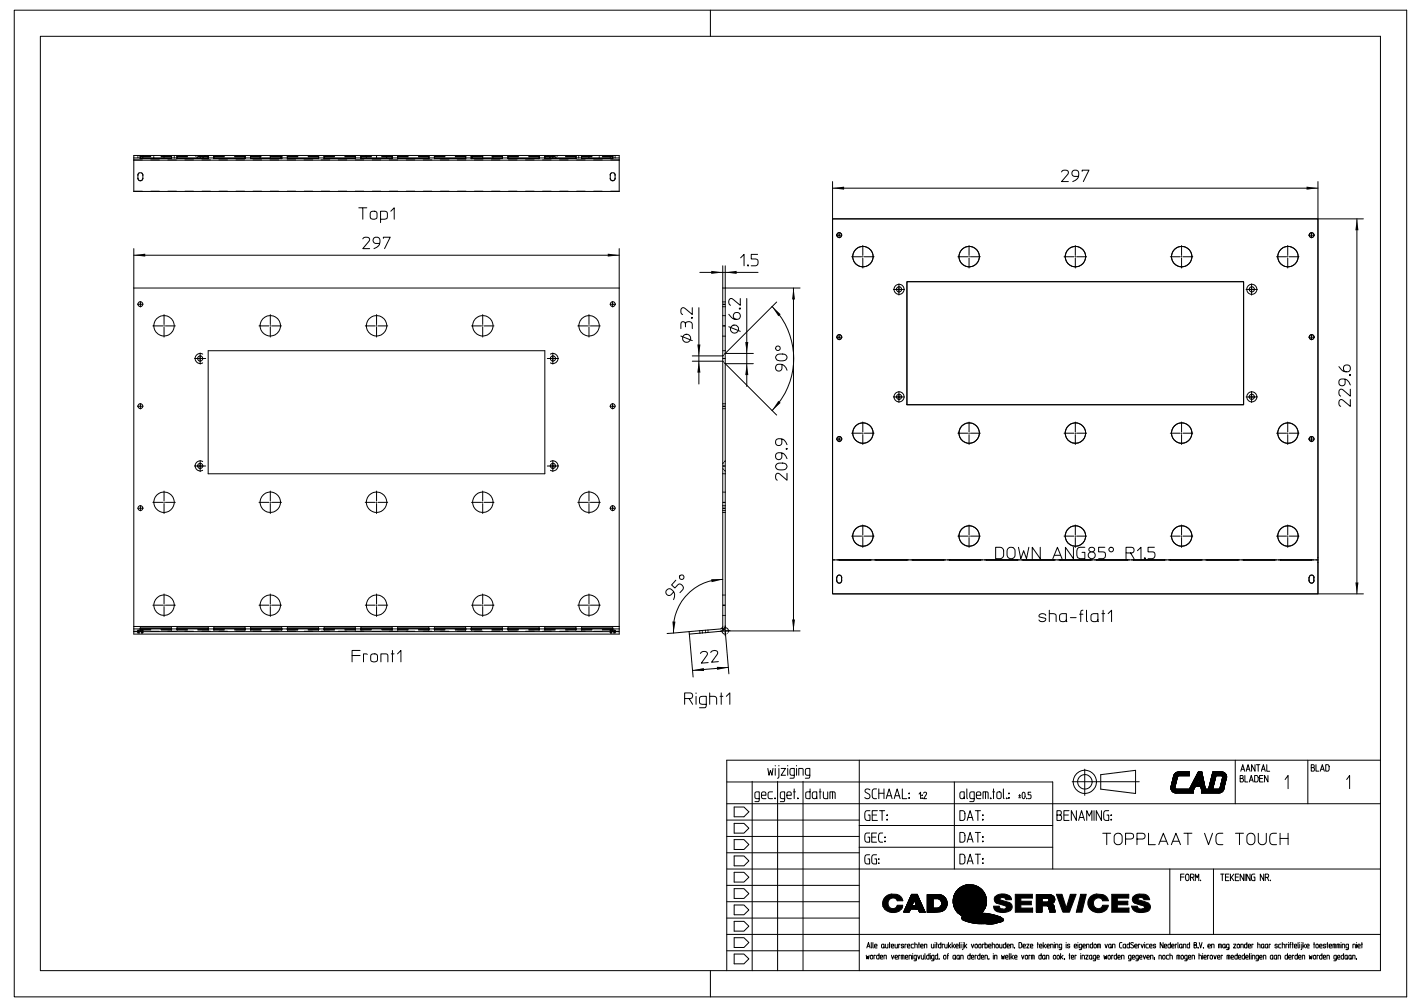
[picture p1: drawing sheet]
<svg xmlns="http://www.w3.org/2000/svg" width="426mm" height="302mm" viewBox="0 0 426 302" stroke-linecap="round" stroke-linejoin="round" font-family="sans-serif">
<g fill="none" stroke="#000" stroke-width=".3">
<path d="M4.3 3.1h417.4v295.9h-417.4zM12.1 10.9h401.7v280.2h-401.7zM213 3.1v7.8M40.1 48v-1.4h145.5v1.4M40.1 47.4h145.5M40.1 48v9.4h145.5v-9.4M40.1 48h145.5M41.3 52.5v1a.74 .74 0 0 0 .8 .7 .74 .74 0 0 0 .7-.8v-.9M41.3 52.5a.74 .74 0 0 1 .8-.7 .74 .74 0 0 1 .7 .7M41.3 53.4a.74 .74 0 0 0 .8 .8 .74 .74 0 0 0 .7-.8M42.1 47v.6M42.1 47.6h9.3"/>
<path d="M42.8 52.5h.1M51.4 47v.6M51.4 47.5h.1M51.4 47.5l-9.3 .1M51.4 47.5v.1M53.1 47.5v.1M53.1 47v.6M53.1 47.5h.1M53.1 47.5l9.3 .1M53.1 47.6h9.3M62.4 47v.6M64.1 47v.6"/>
<path d="M64.1 47.6h9.3M73.4 47v.6M73.4 47.5l-9.3 .1M73.4 47.5h.1M73.5 47.5l-.1 .1M75.1 47v.6M75.1 47.6h9.4M84.5 47v.6M84.5 47.5l-9.4 .1M84.5 47.5h.1M84.5 47.5v.1M86.2 47v.6"/>
<path d="M86.2 47.6h9.3M95.5 47v.6M97.2 47v.6M97.2 47.6h9.3M106.5 47v.6M108.2 47v.6M108.2 47.6h9.3M117.5 47v.6M119.2 47.5v.1M119.2 47v.6M119.2 47.5l9.4 .1M119.2 47.5h.1"/>
<path d="M119.2 47.6h9.4M128.6 47v.6M130.3 47v.6M130.3 47.6h9.3M139.6 47v.6M139.6 47.5l-9.3 .1M139.6 47.5h.1M139.6 47.5v.1M141.3 47.5v.1M141.3 47v.6M141.3 47.5l9.3 .1M141.3 47.5h.1"/>
<path d="M141.3 47.6h9.3M150.6 47v.6M152.3 47.5v.1M152.3 47.5h.1M152.3 47v.6M152.3 47.5l9.3 .1M152.3 47.6h9.3M161.6 47v.6M163.3 47.5v.1M163.3 47v.6M163.3 47.5h.1M163.3 47.5h9.3"/>
<path d="M163.3 47.6h9.3M172.6 47v.6M172.6 47.5h.1M172.7 47.5l-.1 .1M174.4 47v.6M174.4 47.6h9.3M183 52.5a.72 .72 0 0 1 .7-.7 .72 .72 0 0 1 .7 .7M183 53.4a.72 .72 0 0 0 .7 .8 .72 .72 0 0 0 .7-.8M183 52.5h.1M183.7 47v.6M184.4 52.5v1a.73 .73 0 0 1-.8 .7 .73 .73 0 0 1-.6-.8v-.9M249.6 56.4h145.5"/>
<path d="M249.6 54.5v11.1M318.2 51.6a1.1 1.1 0 0 1 1.2-.6 1.1 1.1 0 0 1 .9 .9l-2.1 2.6h2.1M323.3 52.9h-1.2a1.01 1.01 0 0 1-.7-1.1 1.01 1.01 0 0 1 1-.9 1.01 1.01 0 0 1 1 1v.6a2.05 2.05 0 0 1-1.8 2M324.4 51.4v-.4h2.1l-1.7 3.5M395.1 54.5v11.1h13.6M40.1 76.5h145.5M40.1 74.6v115.6h145.5v-.8M107.6 62.3h1.2v3.4M108.8 71.6a1.11 1.11 0 0 1 1.1-.5 1.11 1.11 0 0 1 .9 .9l-2 2.6h2M108.8 62.3h1.2M111.2 63.5l.6-.2 1 .2a1.76 1.76 0 0 1 0 2.1l-1 .1a.72 .72 0 0 1-.8-.7v-1zM113.8 73h-1.2a1.02 1.02 0 0 1-.3-1.8 1.02 1.02 0 0 1 1.6 .8v.6a2.05 2.05 0 0 1-1.8 2"/>
<path d="M114.1 65.7h1.3a.72 .72 0 0 0 .7-.7v-1l-.2-.5-1.8-.2v3.5M114.9 71.5v-.4h2.1l-1.7 3.5M117.2 63.3l1-1v3.4M185.6 74.6v114M216.7 79.7v27M217.4 79.7v111M222 77.3l1.1-1v3.4M224.1 79.5h.3v.2h-.3zM224.3 79.6h.1M227.1 76.3h-1.9v1.4h1.3a1.07 1.07 0 0 1 .8 1 1.07 1.07 0 0 1-.8 1h-1.3M249.6 65.6h145.5v112.5h-145.5zM406.8 65.6v112.5"/>
<path d="M40.1 86.4h145.5M204.1 98.6l.1-1.8a.7 .7 0 0 1 .8-.3 .7 .7 0 0 1 .5 .7 1.07 1.07 0 0 1 1-.8 1.07 1.07 0 0 1 1 .8v1.4M205.5 97.2v.8M207.3 95.2h.2v.2h-.2zM207.5 95.3h.1M207.5 92.3v2l-2.2-1.9a.71 .71 0 0 0-.8-.1 .71 .71 0 0 0-.4 .7 1.02 1.02 0 0 0 .5 1.3M209.5 92.3v22.9M209.8 81.7h17.5M216.7 86.4h23.2M218.5 94.2a2.26 2.26 0 0 0 3.2 1.3 1.05 1.05 0 0 0-.1-1.6 1.05 1.05 0 0 0-1.6 .4 1.05 1.05 0 0 0 .7 1.5M218.5 98l3.4 1.4M221.7 92.4h.2v.3h-.2z"/>
<path d="M221.8 92.5h.1M221.9 89.5v2.1l-2.2-1.9a.71 .71 0 0 0-.8-.1 .71 .71 0 0 0-.4 .7 1.12 1.12 0 0 0 .5 1.3M223.9 89.5v26.4M231.5 91.9a22 22 0 0 1 0 31.2M232.8 90.6l-15.4 15.4h8.4M237.9 86.4v102.8M271.9 84.5h100.9v36.9h-100.9zM62.4 105.2h100.9v36.9h-100.9zM204.1 100.8l3.4 1.4M207.5 108.3h9.2M207.5 106.7h9.2M216.7 106.7v81.2"/>
<path d="M225.8 109.1h-8.4l15.4 15.4M232.9 106.4l.9-.2a1.52 1.52 0 0 1 2.1 .9v.4a2.13 2.13 0 0 1-3.3 0l-.1-.4zM234.4 109.3v1.2a1.02 1.02 0 0 1-1.8 .4 1.02 1.02 0 0 1 .8-1.7h.6a2.05 2.05 0 0 1 1.9 1.8M401.4 109.9a2.24 2.24 0 0 0 3.2 1.4 1.05 1.05 0 0 0-.1-1.7 1.05 1.05 0 0 0-1.6 .4 1.05 1.05 0 0 0 .7 1.5M403.3 113.7v1.2a1.01 1.01 0 0 1-1.2 .8 1.01 1.01 0 0 1-.8-1.1 1.01 1.01 0 0 1 .9-.9h.6a2.05 2.05 0 0 1 2 1.8M404.6 112.3h.2v.3h-.2zM404.7 112.5h.1M404.8 119.8v2.1l-2.2-1.9a.71 .71 0 0 0-.8-.1 .71 .71 0 0 0-.4 .7 1.02 1.02 0 0 0 .5 1.3M404.8 116.7v2.1l-2.2-1.9a.71 .71 0 0 0-.8-.1 .71 .71 0 0 0-.4 .7 1.09 1.09 0 0 0 .5 1.3M232.8 139.3a2.3 2.3 0 0 1 3 .2v.8a2.03 2.03 0 0 1-3.3-.3zM234.4 135.9v1.2a1.02 1.02 0 0 1-1.8 .3 1.02 1.02 0 0 1 .8-1.6h.6a2.05 2.05 0 0 1 1.9 1.8M234.4 131.7v1.2a1.02 1.02 0 0 1-1.8 .3 1.02 1.02 0 0 1 .8-1.6h.6a2.05 2.05 0 0 1 1.9 1.8"/>
<path d="M235.7 134.5h.2v.2h-.2zM235.8 134.6h.1M235.9 141.9v2.1l-2.5-2.1a1.14 1.14 0 0 0-.9 1 1.14 1.14 0 0 0 .5 1.1M202 177.5l-.8 .9a1.01 1.01 0 0 1-1.4-.2 1.01 1.01 0 0 1 .1-1.4 1.01 1.01 0 0 1 1.4 0l.4 .4a2.17 2.17 0 0 1 .2 2.6M202.6 174l-1.3 1.4 1 .9 .9-.9a1.07 1.07 0 0 1 1.3 .1 1.07 1.07 0 0 1 .2 1.3l-.9 1M216.7 173.8a14.8 14.8 0 0 0-14.8 16.1M249.6 167.9h145.5M251.6 167.9h9.3M252.3 173.2v1M252.3 173.2a.74 .74 0 0 0-.7-.7 .74 .74 0 0 0-.7 .7l-.1 1a.76 .76 0 0 0 .8 .7 .76 .76 0 0 0 .7-.7M262.6 167.9h.1M271.9 167.9l-9.3 .1"/>
<path d="M273.6 167.9h9.4M284.7 167.9h9.3M295.7 167.9l9.3 .1M298.5 164.1h1.4l.7 .5a2.74 2.74 0 0 1 .2 2.3l-.6 .6-1.7 .1zM302.3 164.4a1.2 1.2 0 0 1 2 .8v1.3a1.21 1.21 0 0 1-1.2 1.1 1.21 1.21 0 0 1-1.2-1.1v-1.3zM305 167.9h.1M305.3 164.1l.7 3.5 .9-2.4 .8 2.4 .7-3.5M306.7 167.9l9.3 .1M311.9 164.1v3.5l-2.4-3.5v3.5M315.6 167.6l1.4-3.5 1.4 3.5M316 167.9h.1M316.1 166.5h1.9"/>
<path d="M317.7 168h9.3M317.7 167.9h.1M321.8 164.1v3.5l-2.4-3.5v3.5M325.2 164.1h-1.4l-.6 .3a2.42 2.42 0 0 0-.4 2.1 .99 .99 0 0 0 1 1.1h1.4v-1.9h-.8M326.6 164.4a.78 .78 0 0 1 1-.4 .78 .78 0 0 1 .4 1 .78 .78 0 0 1-.9 .5 .71 .71 0 0 1-.5-1.1zM327.1 167.9h.1M327.1 165.5a1.05 1.05 0 0 0-.7 1.6 1.05 1.05 0 0 0 1.8 0 1.05 1.05 0 0 0-.8-1.6M328.8 167.9l9.2 .1M331.2 164.1h-1.8v1.4h1.2a1.06 1.06 0 0 1 .8 1 1.06 1.06 0 0 1-.8 1.1h-1.2M337.6 165.8v1.8M338.1 167.9h.1M338.9 165.8h-1.3v-1.7h1.6a.86 .86 0 0 1 .8 1 .86 .86 0 0 1-1.1 .7l1.1 1.8"/>
<path d="M339.8 167.9h.1M341 165.2l1.1-1.1v3.5M343.1 167.3h.2v.3h-.2zM343.3 167.5h.1M346.1 164.1h-1.9v1.4h1.3a1.06 1.06 0 0 1 .8 1 1.06 1.06 0 0 1-.8 1.1h-1.3M349.1 167.9l-9.3 .1M350.8 168h9.3M350.8 167.9h.1M360.1 167.9h.1M361.8 167.9h9.4M372.9 167.9h.1M382.2 167.9l-9.4 .1"/>
<path d="M383.9 167.9h9.3M392.4 173.2v1M392.5 174.2a.74 .74 0 0 0 .7 .7 .74 .74 0 0 0 .7-.7M392.5 173.2a.74 .74 0 0 1 .7-.7 .74 .74 0 0 1 .7 .7M393.9 173.2v1M395.1 178.1h13.6M40.1 187.9h145.5M40.1 188.6h145.5M41.3 189l1.5 .1zM41.3 189.7v.1M42 188.4v.5M42 188.4h9.4"/>
<path d="M42.1 188.3l-.1 .6M42.1 188.8l-.1 .1M42.1 188.3l-.1 .1M42.1 188.3h9.3M42.8 189.7v.1M51.4 188.8v.1M51.4 188.3v.6M51.4 188.3h.1M51.4 188.4v.5M53.1 188.4v.5M53.1 188.4h9.4M53.1 188.3h.1"/>
<path d="M53.1 188.8v.1M53.1 188.3v.6M53.1 188.3h9.3M62.4 188.8l.1 .1M62.4 188.3l.1 .6M62.4 188.3l.1 .1M62.5 188.4v.5M64.1 188.4v.5M64.1 188.4h9.4M64.1 188.8v.1M64.1 188.3v.6M64.1 188.3v.1"/>
<path d="M64.1 188.3h9.3M73.4 188.3l.1 .6M73.4 188.8l.1 .1M73.4 188.3h.1M73.5 188.4v.5M75.1 188.4v.5M75.1 188.4h9.4M75.1 188.3v.6M75.1 188.8v.1M75.1 188.3v.1M75.1 188.3h9.4M84.5 188.8v.1"/>
<path d="M84.5 188.3v.6M84.5 188.3h.1M84.5 188.4v.5M86.1 188.4v.5M86.1 188.4h9.4M86.2 188.3l-.1 .6M86.2 188.8l-.1 .1M86.2 188.3l-.1 .1M86.2 188.3h9.3M95.5 188.8v.1M95.5 188.3v.6M95.5 188.3v.1"/>
<path d="M95.5 188.4v.5M97.2 188.4v.5M97.2 188.4h9.3M97.2 188.8v.1M97.2 188.3v.6M97.2 188.3v.1M97.2 188.3h9.3M105.6 196.6h2.3M106.5 188.3v.6M106.5 188.8v.1M106.5 188.3v.1M106.5 188.4v.5"/>
<path d="M107.9 195.1h-2.3v3.4M108.2 188.4v.5M108.2 188.4h9.4M108.2 188.8v.1M108.2 188.3v.6M108.2 188.3v.1M108.2 188.3h9.3M110.1 196.3l-1.1-.2v2.4M111.2 196.4a1.19 1.19 0 0 1 2 .4v1a1.08 1.08 0 0 1-1.1 .7 1.08 1.08 0 0 1-1-.7zM114.2 198.5v-2.4h1.5l.5 .2 .1 2.2M117.3 196.1h.8M117.5 188.3l.1 .6"/>
<path d="M117.5 188.8l.1 .1M117.5 188.3l.1 .1M117.6 188.4v.5M117.7 195.1v3.4M119.2 196.1l1-1v3.4M119.2 188.4v.5M119.2 188.4h9.4M119.2 188.3h.1M119.2 188.3v.6M119.2 188.8v.1M119.2 188.3h9.4M128.6 188.3v.6"/>
<path d="M128.6 188.8v.1M128.6 188.3v.1M128.6 188.4v.5M130.2 188.4v.5M130.2 188.4h9.4M130.3 188.3l-.1 .6M130.3 188.8l-.1 .1M130.3 188.3l-.1 .1M130.3 188.3h9.3M139.6 188.3v.6M139.6 188.8v.1M139.6 188.3h.1"/>
<path d="M139.6 188.4v.5M141.3 188.4v.5M141.3 188.4h9.3M141.3 188.3h.1M141.3 188.3v.6M141.3 188.8v.1M141.3 188.3h9.3M150.6 188.8v.1M150.6 188.3v.6M150.6 188.3v.1M150.6 188.4v.5M152.3 188.4v.5"/>
<path d="M152.3 188.3h.1M152.3 188.4h9.4M152.3 188.3v.6M152.3 188.8v.1M152.3 188.3h9.3M161.6 188.3l.1 .6M161.6 188.8l.1 .1M161.6 188.3l.1 .1M161.7 188.4v.5M163.3 188.4v.5M163.3 188.4h9.4M163.3 188.3h.1"/>
<path d="M163.3 188.8v.1M163.3 188.3v.6M163.3 188.3h9.3M172.6 188.3l.1 .6M172.6 188.8l.1 .1M172.6 188.3h.1M172.7 188.4v.5M174.3 188.4v.5M174.3 188.4h9.4M174.4 188.8l-.1 .1M174.4 188.3l-.1 .6M174.4 188.3l-.1 .1"/>
<path d="M174.4 188.3h9.3M183 189l1.4 .1h-1.2zM183 189.7v.1M183.7 188.8v.1M183.7 188.3v.6M183.7 188.3v.1M183.7 188.4v.5M184.4 189.7v.1M185.6 188.6v.8h-145.5M206.6 189.4l-6.6 .6M206.6 189.4l.1 .8M206.7 190.2l1.1 12.8"/>
<path d="M210 196a1.11 1.11 0 0 1 1.1-.7 1.11 1.11 0 0 1 1 .8l-1.8 2.8 2-.2M213.1 195.7a1.1 1.1 0 0 1 1.1-.6 1.1 1.1 0 0 1 1 .8l-1.9 2.7 2.1-.2M216 188.6l-9.4 .8M216.7 187.8l-.2 .5-.5 .3M217.4 189.2l-10.7 1M217.4 189.2h22.5M217.4 189.2l1.1 12.9M217.5 187.8l-.4 1-1 .5M218.9 189.1l-1.5 .1M313.5 184.6a1.13 1.13 0 0 0-1.1-.6 1.13 1.13 0 0 0-.9 .8l.2 .3 1.7 .4a1.03 1.03 0 0 1-.8 1 1.03 1.03 0 0 1-1.1-.6M314.6 184h1.2a.72 .72 0 0 1 .8 .7v1.7M314.6 183v3.4"/>
<path d="M319.7 185.8a1.14 1.14 0 0 1-1 .7 1.14 1.14 0 0 1-1.1-.7l.2-1.5 .6-.3h1.3v2.4h.2M320.9 185.2h1.7M323.6 184.2h1.1M324.7 183l-.5 .1-.2 .5v2.8M325.7 183v2.9l.1 .5h.2M329.1 185.8a1.17 1.17 0 0 1-2 0l.1-1.5 .6-.3h1.3v2.4h.2M330.3 184h.9M330.7 183v3.4M332.2 184l1-1v3.4M205.2 209.5v1.7M206.6 209.5h-1.4v-1.7h1.7a.86 .86 0 0 1 .7 1 .86 .86 0 0 1-1 .7l1 1.7M208.7 207.8v.2"/>
<path d="M208.7 208.8v2.4M211.7 211.2h-1.2a.72 .72 0 0 1-.8-.7v-1l.2-.5 1.8-.2v3.1l-.5 .4h-1.5M212.8 208.8h1.3l.6 .4 .1 2M212.8 207.8v3.4M215.9 208.8h.8M216.2 207.8v3.4M217.7 208.8l1.1-1v3.4M218.4 200.2l-10.8 .9M217.9 234.5h97.7v26.1M225.5 234.3v56.8M227.6 239.5h-.8l-.5-.3v-1.4l.3-.3h1v2.3l-.1 .5-1.2 .1M228.3 238.5h1.3v-.5a.68 .68 0 0 0-.6-.5 .68 .68 0 0 0-.7 .5l.2 1.4 1.1 .1"/>
<path d="M230.2 230.5l.3 2 .5-1.4 .4 1.4 .3-2M231.6 237.5h-1.1l-.2 .5 .1 1.4 1.2 .1M232.3 239.3l.1 .2zM232.4 239.5h.1M232.4 229.6v.1M232.4 230.5v2M233.1 234.3v56.8M233.5 230.5v2.6l-.4 .3M233.5 229.6v.1M234.2 230.5h1.3l-1.3 2h1.3M235.2 239.5h-.8l-.4-.3 .1-1.6 1.1-.1v2.3l-.1 .5-1.2 .1M235.9 238.5h1.3v-.5a.66 .66 0 0 0-.6-.5 .66 .66 0 0 0-.7 .5l.2 1.4 1.1 .1"/>
<path d="M236.1 229.6v.1M236.1 230.5v2M237.9 237.5h.5M238.1 236.6v2.9M238.1 232.5h-.8l-.4-.3-.1-1.1 .3-.6h1v2.3l-.1 .5-1.2 .1M238.8 229.6v.1M238.8 230.5v2M239.1 239.3l.2 .2zM239.2 239.5h.1M239.5 232.5v-2h1l.2 .2 .1 1.8M240.7 234.3v56.8M242.8 232.5h-.9l-.4-.3-.1-1.1 .3-.6h1.1v2.3l-.2 .5-1.2 .1"/>
<path d="M242.9 236.6v2.9l-1.2-.1-.1-1.6 .4-.3h.9M244.9 239l-.6 .5-.7-.2v-1.6l1.3-.2 .1 2M245.6 237.5h.6M245.9 236.6v2.9M246.8 237.5l.1 1.7 .4 .3h.8v-2M248.8 239.5v-2h1.4l.2 .3v1.7M249.6 237.5v2M257.6 228v63.1M260.8 236.9a.72 .72 0 0 0-1-.3 .72 .72 0 0 0-.3 1l1 .5a.82 .82 0 0 1 0 1.3 .82 .82 0 0 1-1.2-.2M262.8 236.6l-.9 .1-.4 .8 .1 1.7 .5 .3h.7M263.5 236.6v2.9M263.5 237.9h1.5"/>
<path d="M265 236.6v2.9M265.7 239.5l.9-2.9 .8 2.9M265.9 238.6h1.3M268.1 239.5l.9-2.9 .8 2.9M268.4 238.6h1.2M270.5 236.6v2.9h1.4M272.5 239.2l.2 .2zM272.5 237.8l.2 .2zM272.6 239.3h.1M272.6 238h.1M275.5 238.1l.5-.5v1.9M276.4 239.3l.1 .1z"/>
<path d="M276.4 238.4l.1 .1zM276.4 239.4h.1M276.4 238.5h.1M276.9 237.9a.45 .45 0 0 1 .6-.3 .45 .45 0 0 1 .2 .7l-.8 1.2h.9M286.1 234.5v26.1M289.1 239l-.5 .5a.6 .6 0 0 1-.8-.5l.1-1.3 1.2-.2 .1 2M289.8 236.6v2.5l.3 .4M292.1 239.5h-.9l-.4-.3-.1-1.2 .3-.5h1.1v2.3l-.2 .5-1.2 .1M292.7 238.5h1.3v-.5a.68 .68 0 0 0-.6-.5 .68 .68 0 0 0-.7 .5l.2 1.4 1.1 .1M294.7 239.5v-2h1.2l.3 .2v1.8M295.5 237.5v2M296.9 239.3l.2 .2z"/>
<path d="M297 239.5h.1M297.6 237.5h.6M297.9 236.6v2.9M299 237.6h1l.1 1.3a.65 .65 0 0 1-.6 .6 .65 .65 0 0 1-.7-.6zM300.8 236.6v2.5l.2 .4M301.7 239.3l.2 .2zM301.8 239.5h.1M302.4 239.2l.2 .2zM302.4 237.8l.2 .2zM302.5 239.3h.1M302.5 238h.1M305.4 238.6h.6"/>
<path d="M305.4 239.2h.6M305.7 238.3v.7M306.6 237.7l.3-.1a1.27 1.27 0 0 1 0 1.9h-.1a1.27 1.27 0 0 1-.2-1.8zM307.7 239.4l.1 .1zM307.8 239.5h.1M309 237.6h-.8v.8h.6a.65 .65 0 0 1 .3 .5 .65 .65 0 0 1-.3 .6h-.6M321.4 234.4h20.1M325.2 230.7v7.8M330 232.3l10.4-1.3v7l-10.4-1.3zM351 236.5l1.4 .1M351 236.5h1.3M351 236.3l1.2 .1"/>
<path d="M351 236.3h1.2M351 236.1h1.2M351 236h1.2M351 236.6h1.5M351 235.9h1.3M351.1 236a1.56 1.56 0 0 0 1.5 1.8M351.1 236.8h6.8M351.1 235.7h1.2M351.1 236.9h6.7M351.1 235.6h1.3M351.2 236.9h6.6M351.2 235.5h1.2"/>
<path d="M351.2 235.4h1.2M351.2 235.3h1.2M351.2 237.1h6.6M351.2 235.1h1.3M351.3 237.1h6.5M351.3 235h1.2M351.3 237.2h6.5M351.3 234.9h1.2M351.3 234.7h1.3M351.4 237.3h6.4M351.4 234.6h1.2M351.4 234.5h1.2"/>
<path d="M351.4 234.4h1.2M351.4 234.3h1.3M351.5 234.2h1.2M351.5 237.4h6.3M351.5 234.1h1.2M351.5 233.9h1.3M351.6 237.5h6.2M351.6 233.7h1.2M351.6 233.6h1.2M351.6 233.5h1.3M351.7 233.3h1.2M351.7 233.2h1.3"/>
<path d="M351.8 233.1h1.2l-.8 3.1h-1.2M351.8 233h1.2M351.8 237.7h6M351.9 232.6h4.7M351.9 232.5h4.7M351.9 232.4h4.7M352 232.3h4.6M352 237.7h5.8M352 232.2h4.6M352.1 232.1h4.5M352.2 232h4.4M352.2 236.2l.4 .4"/>
<path d="M352.2 236.1h-1.2M352.3 235.9l-1.3 .1M352.3 231.9h4.3M352.3 235.7l-1.2 .1M352.4 231.8h4.2M352.5 231.8h4.1M352.5 235.1h-1.2M352.5 234.9l-1.2 .1M352.6 234.8h-1.3M352.6 231.7h4M352.6 234.7h-1.2M352.7 231.6h3.9"/>
<path d="M352.8 233.9l-1.3 .1M352.8 233.8h-1.2M352.8 233.7h-1.2M352.9 233.5l-1.3 .1M352.9 233.3l-1.2 .1M353 232.9l-1.2 .1M353 231.5h3.6v1.2h-3.2M353.1 232.9h-1.3l-.8 3.1M353.1 232.7l-1.3 .1M353.3 232.7h-1.5M353.4 232.7l-.3 .4M353.4 231.5a1.59 1.59 0 0 0-1.5 1.4"/>
<path d="M356.8 236.3h1.3M356.8 236.2h1.3M356.8 236.1h1.4M357 235.8h4.2M357.1 235.7h4.1M357.1 235.6h4M357.2 235.5h3.9M357.2 235.4h3.9M357.3 235.3h3.8M357.3 235.2h3.8M357.4 235.1h3.6M357.4 235h3.6"/>
<path d="M357.5 234.9h3.5M357.5 234.8h3.5M357.6 234.7h3.4M357.8 236.9v.9h-5.6M357.9 236.7l-6.8 .1M357.9 234.1h1.4M357.9 236.7h-6.9M358 236.6h-1.4M358 236.5l-1.4 .1M358 236.5h-1.3M358.1 236.3l-1.4 .1M358.2 233.6h2.5"/>
<path d="M358.2 233.5h2.5M358.2 236.1h-1.3M358.2 233.4h2.5M358.3 236h-1.4M358.3 235.9l-1.4 .1M358.3 233.3h2.4M358.4 233.2h2.2M358.4 235.9l-.6 1M358.4 233.1l2.2 .1M358.4 233.1h2.2M358.5 233h2.1M358.5 232.9h2.1"/>
<path d="M358.6 232.8h2M358.6 232.7h1.9M358.7 232.6h1.8M358.7 232.5h1.8M358.8 232.4h1.7M358.8 232.3h1.7M358.8 232.3h1.6M358.9 232.2h1.5M358.9 232.1h1.5M359 232h1.4M359 234.7l.5-1.1 .2 1.1M359 234.5l-1.4 .1"/>
<path d="M359 231.9h1.4M359.1 234.5h-1.4M359.1 231.8h1.3M359.1 234.4h-1.4M359.1 234.3l-1.3 .1M359.1 231.7h1.2M359.2 234.3h-1.4M359.2 231.7h1.1M359.2 234.2h-1.4M359.2 231.6h1.1M359.2 234.1l-1.3 .1M359.2 231.5h1.1l1.1 5.2"/>
<path d="M359.3 231.5l-2.7 5.2M359.3 233.9l-1.4 .1M359.4 233.9h-1.4M359.4 233.8h-1.4M359.6 233.9h1.2M359.6 233.8h1.2M359.6 234.1h1.2M359.6 233.9l1.2 .1M359.6 234.2h1.3M359.6 234.1l1.3 .1M359.7 234.4h1.2M359.7 234.3h1.2"/>
<path d="M359.7 234.5h1.2M360 235.9l.2 1.9h5.5M360 235.9h1.2M360 236.1h1.2M360 236h1.2M360 236.2h1.3M360 236.1l1.3 .1M360.1 236.3h1.2M360.1 236.6h1.3M360.1 236.5h1.3M360.1 236.5h1.2M360.2 236.7h6.7"/>
<path d="M360.2 237.3h6.3M360.2 237.1h6.5M360.7 233.6h-2.6M360.8 233.7l-2.7 .1M360.8 233.7h-2.7M361.2 235.9h-4.2M362.3 236.5h1.3M362.4 236.3h1.2M362.4 236.2h1.2M362.4 236.1h1.3M362.5 236h1.2M362.5 235.9h1.2"/>
<path d="M362.5 235.7h1.3M362.6 235.5h1.2M362.6 235.4h1.3M362.7 235.3h1.2M362.7 235.1h1.2M362.7 235h1.3M362.7 234.9h1.3M362.8 234.9h1.2M362.8 234.8h1.2M362.8 234.7h1.2M362.8 234.5h1.3M362.9 234.4h1.2"/>
<path d="M362.9 234.3h1.2M362.9 234.1h1.3M363 233.9h1.2M363 233.8h1.2M363 233.7h1.3M363.1 233.6h1.2M363.1 233.5h1.2M363.1 233.3h1.3M363.2 233.1h1.2M363.2 233h1.3M363.3 232.9h1.2M363.3 232.7h2.8"/>
<path d="M363.3 232.6h4.4M363.3 232.5h4.4M363.4 232.5h4.2M363.4 232.4h4.2M363.4 232.3l4.2 .1M363.4 232.3h4.2M363.4 232.1l4.1 .1M363.4 232.1h4M363.5 232h3.9M363.5 232h3.8M363.5 231.9h3.7M363.5 231.8h3.7"/>
<path d="M363.5 231.7l3.6 .1M363.5 231.7h3.5M363.6 236.6h-1.3M363.6 231.6h3.2M363.6 236.5h-1.3M363.8 235.7l-1.3 .1M363.8 235.6h-1.3M363.9 235.5h-1.3M363.9 235.3l-1.3 .1M363.9 235.1l-1.2 .1M364.1 234.5h-1.3M364.1 234.3l-1.2 .1"/>
<path d="M364.2 234.2h-1.3M364.2 234.1h-1.3M364.4 233.3l-1.3 .1M364.4 233.2h-1.3M364.5 233.1h-1.3M364.5 232.9l-1.3 .1M364.5 232.7l-1.2 .1M364.6 232.7l-1.1 4M365.6 236.6h1.3M365.7 236.5h1.2M365.7 236.3h1.2M365.7 236.3h1.3"/>
<path d="M365.8 236.2h1.2M365.8 236.2l-.4 .4h1.5M365.8 236.1h1.2M365.8 236h1.2M365.8 235.9h1.2M365.9 235.7h1.2M365.9 235.6h1.2M365.9 235.5h1.2M366 237.7l-5.8 .1M366 235.3h1.2M366 235.2h1.2M366 235.1h1.2"/>
<path d="M366 235h1.2M366.1 234.9h1.2M366.1 237.7h-5.9M366.1 234.8h1.2M366.1 234.7h1.2M366.2 231.5a1.54 1.54 0 0 1 1.6 1.6M366.2 232.7l.4 .4M366.2 234.5h1.2M366.2 234.3h1.2M366.3 234.2h1.2M366.3 232.7h1.4M366.3 237.5l-6.1 .1"/>
<path d="M366.3 234.1h1.2M366.3 233.9h1.2M366.4 237.5h-6.2M366.4 233.8h1.2M366.4 233.7h1.2M366.4 233.6h1.2M366.4 232.7l1.3 .1M366.4 233.5h1.2M366.5 237.4h-6.3M366.5 233.3h1.2M366.5 233.2h1.2M366.5 232.9h1.2"/>
<path d="M366.5 233.1l-.7 3.1h1.2l.7-3.1M366.5 233.1h1.2M366.5 233h1.2M366.5 231.5h-2.9l-1.3 5.2M366.6 237.3h-6.4M366.6 237.2h-6.4M366.8 236.9l-6.6 .1M366.8 236.9h-6.6M366.9 236.8h-6.7M366.9 236.7l-6.7 .1M367 236.2a1.55 1.55 0 0 1-1.6 1.6M367.1 235.7h-1.2"/>
<path d="M367.1 235.5l-1.2 .1M367.2 235.4h-1.2M367.2 235.3h-1.2M367.4 234.5l-1.3 .1M367.4 234.4h-1.2M367.5 234.3h-1.2M367.5 234.1l-1.2 .1M367.5 233.9l-1.2 .1M367.7 233.3h-1.2M367.7 233.1l-1.2 .1M370.3 228v13M371.8 233.5h.6a.57 .57 0 0 1 .4 .5 .57 .57 0 0 1-.3 .5h-.7v-1.9l.8 .1v.6l-.2 .2"/>
<path d="M372 231.3l.6-2 .5 2M372.1 230.7h.9M373.2 232.6v1.9h.9M373.6 231.3l.6-2 .6 2M373.8 230.7h.8M374.5 234.5l.6-1.9 .6 1.9M374.7 233.9h.8M376.1 232.6h.8l.2 .4 .1 .9-.3 .6h-.8zM376.2 229.3v2l-1-2v2M376.7 229.3h.5v2M377.2 229.3h.5M377.6 233.5h.9"/>
<path d="M378.1 231.3l.6-2 .6 2M378.3 230.7h.8M378.6 232.6h-1v1.9h1M379.8 229.3v2h.8M380.1 232.6v1.9l-1-1.9v1.9M385.3 233.8l.9-1.2v3.9M392.1 228v13M393.1 230.2h.6a.59 .59 0 0 1 .4 .5 .59 .59 0 0 1-.3 .6h-.7v-2l.8 .2v.6l-.2 .1M394.5 229.3v2h.9M395.8 231.3l.6-2 .6 2M396 230.7h.8M397.4 229.3l.8 .1 .2 .3 .1 1-.3 .5-.8 .1z"/>
<path d="M403.7 233.8l.9-1.2v3.9M413.8 228h-195.9v63.1M217.9 245.9h39.7M217.9 250.8h39.7M217.9 255.8h39.7M217.9 241h195.9M220.1 242h2.9l1.5 1.5-1.5 1.5h-2.9zM220.1 246.9h2.9l1.5 1.5-1.5 1.5h-2.9zM220.1 251.8h2.9l1.5 1.5-1.5 1.5h-2.9zM220.1 256.7h2.9l1.5 1.5-1.5 1.5h-2.9zM257.6 247.6h58M257.6 254.1h58"/>
<path d="M260.7 249.8l-1.1 .1-.3 .8 .2 1.7 1.2 .2v-1.5h-.5M260.7 256.4h-1.1l-.3 .8 .1 1.6 .4 .3h.9v-1.5h-.5M260.8 243.1l-1.2 .1-.3 .8v1.2l.2 .6 1.3 .2v-1.6h-.5M261.3 251.1h1.3M261.5 244.4h1.3M262.8 249.8h-1.5v2.8h1.5M262.8 256.4h-1.1l-.4 .8 .1 1.6 .5 .3h.9v-1.5h-.5M263 243.1h-1.5v2.9h1.5M263.4 258.8l.1 .2zM263.4 257.5l.1 .2zM263.5 258.9h.1M263.5 257.7h.1"/>
<path d="M263.7 243.1h.7v2.9M264.4 243.1h.8M264.6 249.8l-.9 .1-.3 .8 .1 1.5 .4 .4h.7M265.3 252.2l.1 .2zM265.3 251l.1 .2zM265.3 252.4h.1M265.3 251.1h.1M265.9 245.7l.2 .2zM265.9 244.4l.2 .2zM265.9 245.8h.1M265.9 244.5h.1M287.8 256.2h1.1l.3 .6v1.7l-.3 .5-1.1 .1z"/>
<path d="M287.8 249.6l1.1 .1 .3 .5v1.8l-.3 .5-1.1 .1zM287.8 243.1l1.1 .1 .3 .5v1.7l-.3 .6h-1.1zM289.9 259.1l.9-2.9 .9 2.9M289.9 252.6l.9-3 .9 3M289.9 246l.9-2.9 .9 2.9M290.2 258.2h1.2M290.2 251.7h1.2M290.2 245.2h1.2M292.4 256.2h.8v2.9M292.4 249.6h.8v3M292.4 243.1h.8v2.9M293.2 256.2h.7"/>
<path d="M293.2 249.6h.7M293.2 243.1h.7M294.6 258.7l.1 .3zM294.6 257.4l.1 .3zM294.6 252.2l.1 .2zM294.6 250.9l.1 .2zM294.6 245.7l.1 .2zM294.6 244.4l.1 .2zM294.6 258.9h.1M294.6 257.6h.1M294.6 252.4h.1M294.6 251.1h.1"/>
<path d="M294.6 245.8h.1M294.6 244.5h.1M316.9 244.4h.8a.92 .92 0 0 1 .2 1.6h-1v-2.9h.8a.69 .69 0 0 1 .5 .6 .69 .69 0 0 1-.5 .7M318.9 244.4h1.4M320.5 243.1h-1.6v2.9h1.6M322.7 243.1v2.9l-1.5-2.9v2.9M323.4 246l.8-2.9 .9 2.9M323.6 245.2h1.2M325.8 246v-2.9l.8 1.6 .7-1.6v2.9M328 243.1v2.9M330.2 243.1v2.9l-1.6-2.9v2.9M330.6 249.9h1.2v3.4"/>
<path d="M331.8 249.9h1.2M332.4 243.1l-1.1 .1-.4 .8 .1 1.7 .5 .3h.9v-1.6h-.5M333.1 245.7l.1 .2zM333.1 244.4l.1 .2zM333.1 245.8h.1M333.1 244.5h.1M334.3 250.3a1.22 1.22 0 0 1 1.2-.4 1.22 1.22 0 0 1 .9 1v1.4a1.21 1.21 0 0 1-1.2 1 1.21 1.21 0 0 1-1.2-1v-1.4zM337.4 251.6h1.7a.87 .87 0 0 0 .7-.8 .87 .87 0 0 0-.7-.9h-1.7v3.4M340.9 251.6h1.6a.87 .87 0 0 0 .8-.8 .87 .87 0 0 0-.8-.9h-1.6v3.4M344.3 249.9v3.4h2.1M347.4 253.3l1.4-3.4 1.3 3.4M347.8 252.3h1.9"/>
<path d="M351.2 253.3l1.3-3.4 1.4 3.4M351.6 252.3h1.9M354.9 249.9h1.2v3.4M356.1 249.9h1.2M361.1 249.9l1.2 3.4 1.2-3.4M366.6 249.9h-1.1l-.6 .2a2.61 2.61 0 0 0-.4 2.2l.2 .6 .4 .3 1.5 .1M370.4 249.9h1.2v3.4M371.6 249.9h1.2M374.1 250.3a1.22 1.22 0 0 1 1.2-.4 1.22 1.22 0 0 1 .9 1v1.4a1.21 1.21 0 0 1-1.2 1 1.21 1.21 0 0 1-1.2-1v-1.4zM377.2 249.9v2.4a1.21 1.21 0 0 0 1.2 1 1.21 1.21 0 0 0 1.2-1v-2.4M382.7 249.9h-1.1l-.6 .2a2.61 2.61 0 0 0-.4 2.2l.2 .6 .4 .3 1.5 .1M383.8 249.9v3.4"/>
<path d="M383.8 251.4h2.4M386.2 249.9v3.4M217.9 270.4h39.7M217.9 275.3h39.7M217.9 265.5h39.7M217.9 260.6h195.9M220.1 261.6h2.9l1.5 1.5-1.5 1.4h-2.9zM220.1 266.5h2.9l1.5 1.5-1.5 1.4h-2.9zM220.1 271.4h2.9l1.5 1.5-1.5 1.4h-2.9zM220.1 276.3h2.9l1.5 1.5-1.5 1.4h-2.9zM264.7 271.8l.5 .9M266.2 270.4v1"/>
<path d="M266.3 271.4a1.44 1.44 0 0 0 2.4 .6M268.6 268.2a3 3 0 0 0-3.9 3.7M268.6 268.2a2.24 2.24 0 0 1 2.1 1.9h-1.7a1.45 1.45 0 0 0-1.4-.8 1.45 1.45 0 0 0-1.3 1.1M270.6 271.5h-1.6l-.3 .6M270.6 271.5a2.79 2.79 0 0 1-3.9 2l-1.4-.8M270.9 273.5h1.7M271 273.4h1.6M271 273.3h1.7M271 273.2h1.7M271.1 273h1.7M271.3 272.8h1.6M271.3 272.7h1.6"/>
<path d="M271.3 272.6h5.6M271.4 272.5h5.5M271.4 272.4h5.4M271.5 272.3h5.3M271.5 272.2h5.3M271.5 272.1l5.2 .1M271.6 272l5.1 .1M271.6 272h5M271.6 271.9h5M271.7 271.8h4.9M271.7 271.7l4.8 .1M271.7 271.7h4.8"/>
<path d="M271.8 271.6h4.7M271.8 271.5h1.6M272 271.2h1.5M272 271.2h1.6M272 271.1h1.6M272.1 271h1.5M272.1 270.8h1.6M272.3 270.5h1.5M272.3 270.4h1.6M272.4 270.2h1.5M272.4 270.1h1.6M272.5 270h1.5"/>
<path d="M272.5 269.9h1.5M272.5 269.9h3.2M272.6 269.8h3.1M272.6 269.8h3M272.6 269.7h3M272.7 269.6h2.9M272.7 269.5h2.8M272.7 273.2h-1.6M272.7 269.4h2.8M272.8 273.1h-1.7M272.8 269.4h2.6M272.8 269.3h2.6"/>
<path d="M272.8 272.9l-1.6 .1M272.8 269.2h2.6M272.9 272.9h-1.7M272.9 269.1h2.4M272.9 272.8h-1.6M272.9 269h2.4M272.9 268.9h2.4M273 268.8h2.2M273 268.7h2.2M273.1 268.7h2.1M273.1 268.6h2M273.2 268.5h1.9"/>
<path d="M273.2 268.4h1.8M273.2 268.3h1.8M273.3 268.2l-2.4 5.4h1.7l.4-1h2.2l.4 1h1.8l-2.4-5.4h-1.7M273.5 271.4l-1.7 .1M273.5 271.4h-1.6M273.5 271.3h-1.6M273.6 271h-1.6M273.8 270.7h-1.6M273.8 270.6h-1.6M273.8 270.5l-1.6 .1M273.9 270.3l-1.6 .1M273.9 270.2l-1.5 .1"/>
<path d="M274.1 269.8l.6 1.8h-1.3zM274.1 269.9l1.6 .1M274.2 270.1h1.6M274.2 270h1.6M274.2 270.2h1.6M274.2 270.2l1.7 .1M274.3 270.3l1.6 .1M274.3 270.5h1.6M274.3 270.4h1.6M274.4 270.5h1.6M274.4 270.6h1.6M274.4 270.7h1.7"/>
<path d="M274.5 270.8h1.6M274.5 272.6h2.4M274.5 270.9h1.7M274.5 271h1.7M274.6 271.1h1.6M274.6 271.2h1.7M274.6 271.1h1.7M274.6 271.3h1.7M274.7 271.4h1.7M274.7 271.5h1.7M275.2 272.7h1.8M275.3 272.8h1.7"/>
<path d="M275.3 272.9h1.7M275.3 272.9h1.8M275.4 273h1.7M275.4 273.1h1.7M275.5 273.2h1.7M275.6 273.3l1.6 .1M275.6 273.4h1.7M275.6 273.5l1.8 .1M275.6 273.5h1.7M277.4 273.6h.1M278 272.3l5.5 .1M278 272.3h1.7"/>
<path d="M278 272.2h1.7M278 272.1h1.7M278 272h1.7M278 271.9h1.7M278 271.8h1.7M278 271.7h1.7M278 271.6h1.7M278 271.5h1.7M278 271.4h1.7M278 271.3h1.7M278 271.2h1.7M278 271.1h1.7"/>
<path d="M278 271h1.7M278 270.9h1.7M278 270.8h1.7M278 270.7h1.7M278 270.6h1.7M278 270.5h1.7M278 270.4h1.7M278 270.3h1.7M278 270.2h1.7M278 270.1h1.7M278 270h1.7M278 269.9h1.7"/>
<path d="M278 269.8h1.7M278 269.7h1.7M278 269.6h1.7M278 269.5h5.5M278 269.4h5.5M278 269.3l5.4 .1M278 269.3h5.4M278 269.2h5.3M278 269.1l5.2 .1M278 269.1h5.2M278 269h5.1M278 268.9h5"/>
<path d="M278 268.8h4.9M278 268.7l4.8 .1M278 268.7h4.7M278 268.6h4.6M278 268.5l4.5 .1M278 268.5h4.3M278 268.4h4.2M279.7 272.3v-2.8h1.6a1.45 1.45 0 0 1 1 1.5 1.45 1.45 0 0 1-1.1 1.3M281.3 272.3h2.3M281.4 269.6h2.2M281.5 268.2a2.67 2.67 0 0 1 2.4 3h-1.6M281.6 269.7h2"/>
<path d="M281.6 273.5h-3.6M281.7 269.7h1.9M281.8 269.8h1.9M281.8 272h1.9M281.8 269.9h1.9M281.9 268.3h-3.9v5.2h2.7M281.9 269.9h1.8M282 271.8h1.8M282 270h1.8M282 271.7h1.8M282 270.1h1.8M282.1 273.4h-4.1"/>
<path d="M282.1 271.7h1.7M282.1 270.2h1.7M282.1 271.6h1.7M282.2 271.6h1.6M282.2 270.2l1.6 .1M282.2 271.4h1.7M282.2 270.4h1.7M282.2 270.3h1.6M282.2 270.5h1.7M282.3 271.3h1.6M282.3 270.6h1.6M282.3 270.5h1.6"/>
<path d="M282.3 271.1h1.6M282.3 271h1.6M282.3 270.9h1.6M282.3 270.8h1.6M282.3 270.7h1.6M282.3 273.3l-4.3 .1M282.5 273.2l-4.5 .1M282.6 273.2h-4.6M282.8 273.1h-4.8M282.9 273h-4.9M283 272.9l-5 .1M283.1 272.9h-5.1"/>
<path d="M283.2 272.8h-5.2M283.2 272.7l-5.2 .1M283.3 272.6l-5.3 .1M283.4 272.6h-5.4M283.5 272.5h-5.5M283.5 272.4h-5.5M283.6 272.2h-2.1M283.7 272.1l-2.1 .1M283.7 272l-2 .1M283.8 271.9h-1.9M284 271.2a2.47 2.47 0 0 1-2.4 2.3h-3.6M285.8 270.8h9.9"/>
<path d="M285.8 270.7h9.9M285.8 270.6h9.9M285.8 270.5h9.9M285.8 270.4h9.9M285.8 270.3h9.9M285.8 270.2h9.9M285.8 270.1h9.9M285.8 270h9.9M285.8 269.9h9.9M285.8 269.8h9.9M285.8 271.1h9.9M285.8 271h9.9"/>
<path d="M285.8 270.9h9.9M285.8 269.7h9.9M285.8 269.6h9.9M285.8 269.5h9.9M285.8 271.2h9.9M285.8 269.4h9.9M285.8 269.3l9.9 .1M285.8 269.3h9.8M285.9 271.3h9.7M285.9 269.2h9.7M285.9 269.1h9.7M285.9 271.5h9.7"/>
<path d="M285.9 271.4h9.7M285.9 269h9.7M285.9 271.7h9.7M285.9 271.6h9.7M285.9 268.9h9.7M286 271.7h9.5M286 268.8h9.5M286 271.8h9.5M286 268.7h9.5M286 268.6h9.5M286 268.5h9.4M286.1 272h9.3"/>
<path d="M286.1 268.5h9.3M286.1 272.1h9.3M286.1 268.4h9.3M286.1 272.3h9.2M286.1 272.2h9.2M286.1 268.3h9.2M286.2 272.3h9.1M286.2 268.2h9.1M286.2 272.4h9.1M286.2 268.1l9.1 .1M286.2 272.5h9l-.9 1.3M286.2 268.1h9"/>
<path d="M286.3 268h8.9M286.3 267.9h8.8M286.4 267.8h8.7M286.4 272.8h8.6M286.4 267.7h8.6M286.5 272.9h8.5M286.5 267.6h8.5M286.6 273h8.3M286.6 267.5h8.3M286.6 273.1h8.3M286.7 273.2h8.1M286.7 267.4h8.1"/>
<path d="M286.7 273.2h8M286.7 267.3h8M286.8 273.3h7.9M286.8 267.2h7.9M286.8 267.1h7.8M286.8 273.4h7.8M286.9 273.5h7.7M286.9 267h7.6M287 273.6h7.5M287 267h7.5M287 266.9h7.4M287.1 273.7h7.4"/>
<path d="M287.1 266.8h7.2M287.1 273.7l1.4 1-.2 .8 .4 .4M287.2 273.8h7.2M287.2 266.8h7.1M287.2 266.7a5.1 5.1 0 0 0 0 7M287.2 266.7h7M287.3 273.8l7.3 .1M287.3 266.6h6.8M287.4 273.9l8.1 .1M287.4 266.5h6.6M287.4 274h8.7M287.5 266.4h6.4"/>
<path d="M287.5 274.1h9M287.6 266.4h6.2M287.7 274.1l9.2 .1M287.7 274.2h9.6M287.7 266.3h6M287.8 266.2h5.8M287.8 274.3h9.9M287.9 266.2h5.6M288 274.4h10M288 267.5l-1.5 .1M288 267.4l-.1 .2zM288 266.1h5.4"/>
<path d="M288.1 274.4l10.2 .1M288.1 267.5l6.8 .1M288.1 274.5l10.4 .1M288.1 266h5.2M288.2 267.4h-1.6M288.3 274.6h10.4M288.3 265.9h4.9M288.3 267.2l.1 .3-.2-.1zM288.3 275.5h12.3M288.3 275.4h12.2M288.3 275.3l12.1 .1M288.4 275.3h11.9"/>
<path d="M288.4 275.2h11.8M288.4 274.7h10.6M288.4 267.4h6.4M288.4 275.6h12.3M288.4 275.1l11.7 .1M288.4 275.1h11.6M288.4 275h11.5M288.5 275.6l12.3 .1M288.5 274.9h11.2M288.5 274.8h10.9M288.5 265.8h4.4M288.5 266.9v.3"/>
<path d="M288.5 274.7l10.7 .1M288.5 275.7h12.3M288.6 275.8h12.2M288.6 265.8h4.2M288.6 266.9v.3M288.7 275.9h12.1M288.7 265.7h3.9M288.8 275.9a13.9 13.9 0 0 0 6.6 1.1M288.9 276h11.9a10 10 0 0 1-5.4 1M288.9 265.6h3.6M289.1 265.6h3.1M289.3 276.2h11.4"/>
<path d="M289.3 265.5h2.7M289.6 276.2h11M289.6 265.4h2M289.8 276.3h10.7M289.9 265.3h1.1M289.9 276.4h10.4M290.2 276.5h9.9M290.4 265.3l1.5 .2M290.4 265.2a5.7 5.7 0 0 0-3.2 1.5M290.4 276.5h9.6M290.7 276.6h9M291 276.7h8.2"/>
<path d="M291.5 276.8h7.4M291.9 276.8h6.8M291.9 265.4a5 5 0 0 1 3.4 7.1M292.3 276.9h6.2M292.9 277h5.3M294.4 273.8a12.7 12.7 0 0 1 6.4 1.9v.4h-11.7M295.1 272.7l-8.7 .1M295.1 272.6l-8.8 .1M295.2 272.6h-8.9M295.5 272h-9.5M295.5 271.9h-9.5M295.6 271.4h-9.7"/>
<path d="M295.6 277.1h2.3M296.2 277.1h1.1M299.7 269.6l.1 .3 2.8 .8M299.8 269.6a1.1 1.1 0 0 1 1.8 .2h1.6a2.27 2.27 0 0 0-3.1-1.7 1.58 1.58 0 0 0-1.8 .8 1.58 1.58 0 0 0 .4 2M302.6 270.7a1.44 1.44 0 0 1 .9 1.5 1.44 1.44 0 0 1-1.3 1.2 3.9 3.9 0 0 1-4.1-.8l-.2-.8h1.6a1.26 1.26 0 0 0 2.3 .2l-.3-.3-2.8-.9M304.4 268.2h5.1v1.1h-3.5v1h3.2v1h-3.2v1h3.6v1.3h-5.2zM310.7 273.5h1.6M310.7 273.4h1.6M310.7 273.3h1.6M310.7 273.2h1.6M310.7 273.1h1.6M310.7 273h1.6"/>
<path d="M310.7 272.9h1.6M310.7 272.8h1.6M310.7 272.7h1.6M310.7 272.6h1.6M310.7 272.5h1.6M310.7 272.4h1.6M310.7 272.3h1.6M310.7 272.2h1.6M310.7 272.1h1.6M310.7 272h1.6M310.7 271.9h1.6M310.7 271.8h1.6"/>
<path d="M310.7 271.7h1.6M310.7 271.6h5.2M310.7 271.5l5.2 .1M310.7 271.4l5.1 .1M310.7 271.4h5.1M310.7 271.3h5M310.7 271.2h4.8M310.7 271.1l4.7 .1M310.7 270.5h5.2M310.7 270.5h1.6M310.7 270.4h1.6M310.7 270.3h1.6"/>
<path d="M310.7 270.2h1.6M310.7 270.1h1.6M310.7 270h1.6M310.7 269.9h1.6M310.7 269.8h1.6M310.7 269.7h1.6M310.7 269.6h1.6M310.7 269.5h1.6M310.7 269.4h1.6M310.7 269.3h5.4M310.7 269.2h5.4M310.7 269.1h5.4"/>
<path d="M310.7 269.1h5.3M310.7 269h5.3M310.7 268.9h5.2M310.7 268.8h5.1M310.7 268.7l5 .1M310.7 268.7h5M310.7 268.6h4.9M310.7 268.5l4.8 .1M310.7 268.5h4.6M310.7 268.4h4.5M313.9 271.7h2.1M314 271.7l2 .1"/>
<path d="M314 269.4h-1.7v1.1M314.1 271.8h1.9M314.2 271.9h1.9M314.3 269.5h1.9M314.4 272h1.7M314.4 269.6h1.8M314.4 272.2h1.7M314.4 272.1h1.7M314.4 272.3h1.7M314.4 270.2h1.7M314.4 269.7h1.8M314.5 272.5h1.6"/>
<path d="M314.5 272.4h1.6M314.5 270.2h1.6M314.5 269.7h1.7M314.5 272.6h1.7M314.5 270h1.7M314.5 269.9h1.7M314.5 269.8h1.7M314.5 272.7h1.7M314.6 272.9h1.6M314.6 272.8h1.6M314.6 268.2l1 .4 .5 .5M314.6 273h1.6"/>
<path d="M314.6 272.9l1.6 .1M314.6 273.2h1.7M314.6 273.1h1.7M314.7 273.3h1.6M314.7 273.2h1.6M314.7 273.5h1.6M314.7 273.4h1.6M315 268.3h-4.3v5.2l1.6 .1v-2h1.6l.5 .4 .3 1.6h1.6l-.2-1.2M315.4 271.1h-4.7M315.5 271h-4.8M315.6 270.9l-4.9 .1M315.6 270.8l-4.9 .1"/>
<path d="M315.7 270.8h-5M315.8 270.7h-5.1M315.9 270.6h-5.2M316 270.5l-.6 .6a1.21 1.21 0 0 1 .7 1.3M316.1 269.1l.1 .6-.2 .8h-1.8M316.1 270.4h-1.8M316.1 270.3l-1.7 .1M316.2 269.4h-2a.6 .6 0 0 1 .4 .6 .6 .6 0 0 1-.6 .6M316.2 270.1h-1.7M316.7 268.2h1.7l1.2 3.9 1.3-3.9h1.7l-2 5.4h-1.9zM324 268.2h1.6l-1.3 5.4h-1.6zM328.8 268.1a3 3 0 0 1 3.3 1.5l.2 .5"/>
<path d="M328.8 268.1a2.81 2.81 0 0 0-2.7 2.9 2.81 2.81 0 0 0 2.9 2.7 3.3 3.3 0 0 0 2.8-1M332.1 271.9l-.3 .9M332.2 271.5h-1.6l-.3 .6M332.2 270.1h-1.6a1.55 1.55 0 0 0-2.6-.2 1.55 1.55 0 0 0 .6 2.5 1.46 1.46 0 0 0 1.7-.3M332.2 271.5v.4M333.3 268.2h5.1v1.1h-3.4v1h3.1v1h-3.1v1h3.5v1.3h-5.2zM339.2 271.8h1.7a1.18 1.18 0 0 0 1.1 .8 1.18 1.18 0 0 0 1.1-.7M339.7 269a1.21 1.21 0 0 0 .4 1.8l2.9 .9M341.3 269.9l3 .9M342.7 268.2a3 3 0 0 0-3 .9M342.8 268.2a1.85 1.85 0 0 1 1.9 1.6M342.9 271.7l.2 .3"/>
<path d="M344.3 270.9a1.53 1.53 0 0 1 .5 1.8 1.53 1.53 0 0 1-1.6 .9 2.85 2.85 0 0 1-3.9-1.9M344.6 269.8h-1.7a1.11 1.11 0 0 0-1.8-.3l.2 .4M350.7 260.6v19.6M353.9 263h1.1M355 262.1h-1.1v2M355.6 262.3a.52 .52 0 0 1 .6-.1 .52 .52 0 0 1 .2 .5v.8a.52 .52 0 0 1-.5 .6 .52 .52 0 0 1-.5-.6zM356.9 263.1v1M357.5 263.1h-.6v-1h.7a.5 .5 0 0 1 .3 .6 .5 .5 0 0 1-.4 .4l.4 1M358.4 264.1v-2l.5 1.1 .5-1.1v2M359.8 264l.1 .1zM359.9 264h.1M363.8 260.6v19.6"/>
<path d="M365.9 262.1h.5v2M366.4 262.1h.6M367.4 263h.9M368.4 262.1h-1v2h1M368.9 262.1v2M369.1 263.1l-.2 .4M369.9 262.1l-.8 1 .8 1M370.3 263h.9M371.4 262.1h-1.1v2h1.1M372.9 262.1v2l-1.1-2v2M373.3 262.1v2M374.8 262.1v2l-1.1-2v2"/>
<path d="M376.2 262.1l-.9 .2-.1 .4 .1 1.3 .9 .1v-1.1h-.4M378.8 262.1v2l-1-2v2M379.3 263.1v1M379.9 263.1h-.6v-1h.7a.51 .51 0 0 1 .3 .6 .51 .51 0 0 1-.4 .4l.4 1M380.8 264l.1 .1zM380.9 264h.1M213 291.1v7.9M217.9 280.2h195.9M217.9 285.1h39.7M220.1 281.2h2.9l1.5 1.5-1.5 1.4h-2.9zM220.1 286.1h2.9l1.5 1.5-1.5 1.5h-2.9zM259.7 286.5l.2 1.1 .2-.8 .2 .8 .3-1.1"/>
<path d="M259.9 284.3l.4-1.6 .5 1.6M260 283.8h.7M261.1 286.5h.4l.2 .8a.37 .37 0 0 1-.4 .3 .37 .37 0 0 1-.4-.3zM261.2 282.7l.1 1.6M261.7 282.7l.1 1.6M262.2 283.7h.7v-.2a.37 .37 0 0 0-.3-.3 .37 .37 0 0 0-.4 .3v.6l.7 .2M262.4 286.5h-.4v1.1M263.5 286v1.6h-.6l-.1-.9 .7-.2M263.9 287h.7v-.2a.37 .37 0 0 0-.4-.3 .37 .37 0 0 0-.3 .3v.7l.7 .1M265 287.6v-1.1l.7 .1v1M265 284l-.3 .3-.4-.1 .1-1h.6l.1 1.1M265.4 283.2l.1 .9 .2 .2h.5v-1.1"/>
<path d="M266.5 283.2h.3M266.7 282.7v1.6M267.2 283.7h.7v-.2a.37 .37 0 0 0-.3-.3 .37 .37 0 0 0-.4 .3v.6l.7 .2M267.2 286.5l.4 1.1 .4-1.1M268.3 287.1h.8v-.3a.37 .37 0 0 0-.4-.3 .37 .37 0 0 0-.4 .3l.2 .8h.6M268.3 283.2v.9l.3 .2h.4v-1.1M269.8 283.2h-.4v1.1M269.8 286.6l-.4-.1v1.1M270.2 287.6v-1.1h.8v1.1M270.6 286.5v1.1M270.9 283.4a.34 .34 0 0 0-.5-.2 .34 .34 0 0 0-.1 .5l.5 .1a.35 .35 0 0 1-.1 .5 .35 .35 0 0 1-.5-.3M271.4 287.1h.8a.43 .43 0 0 0-.2-.5 .43 .43 0 0 0-.5 0v.9l.7 .1"/>
<path d="M271.7 283.2h-.4v1.1M272 283.7h.8v-.2a.37 .37 0 0 0-.4-.4 .37 .37 0 0 0-.4 .4l.1 .6 .7 .2M272.5 287.6v-1.1l.7 .1 .1 1M273.6 286v.1M273.6 286.5v1.1M273.9 283.2h-.6l-.1 .3v.7l.7 .1M274.2 283.2l.8 .1v1M274.2 282.7v1.6M274.7 287.6l-.7-.1v-.8l.2-.2h.5v1.5l-.7 .1M275.1 286.5l.3 1.1 .4-1.1M275.3 283.2h.4M275.5 282.7v1.6"/>
<path d="M276 283.7h.8v-.2a.37 .37 0 0 0-.4-.3 .37 .37 0 0 0-.4 .3v.6l.8 .2M276.2 286.5v.8l.3 .3h.4v-1.1M277.1 284.3v-1.1l.7 .1v1M277.3 286l.1 1.6M278.5 286v1.6h-.5l-.2-.9 .7-.2M278.9 286v.1M278.9 286.5v1.1M279.2 283.2l.1 .9 .2 .2h.4v-1.1M280 287.6l-.7-.1v-.8l.2-.2h.5v1.3l-.2 .3h-.5M280.3 282.7h.1M280.3 283.2v1.1M280.7 283.2h.3"/>
<path d="M280.8 282.7v1.6M281.1 286v1.6h-.6l-.1-.9 .7-.2M281.6 287.5l-.1 .3M282.1 282.7v1.6l-.7-.1v-.9l.7-.1M282.9 283.2h-.4v1.1M283 286.6h.5l.1 .7a.37 .37 0 0 1-.4 .4 .37 .37 0 0 1-.3-.4zM283.2 283.2v.9l.3 .2h.5v-1.1M284 286.6h.3M284.3 286l-.2 .3v1.3M284.3 282.7v1.6M284.6 283.7l.4 .6M285 283.2l-.7 .7"/>
<path d="M285.4 282.7v1.6M285.6 283.7l.6 .6M286.2 283.2l-.8 .7M286.4 287.4l-.3 .2-.3-.1v-.9l.6-.1 .1 1.1M286.5 283.7h.8v-.2a.37 .37 0 0 0-.4-.3 .37 .37 0 0 0-.4 .3l.1 .6 .7 .2M287.6 287.4l-.3 .2-.4-.1v-.9l.7-.1 .1 1.1M287.6 282.7l.2 1.6M288 287.6v-1.1l.7 .1v1M288.1 282.7h.1M288.1 283.2v1.1M288.7 283.2v1.3l-.2 .3M288.7 282.7h.1"/>
<path d="M289.1 282.7v1.6M289.3 283.7l.5 .6M289.8 283.2l-.7 .7M290.8 286v1.6h-.5l-.2-.9 .7-.2M291.2 283.2l.4 1.1 .3-1.1M291.2 287.1h.7v-.3a.37 .37 0 0 0-.3-.3 .37 .37 0 0 0-.4 .2v.8l.7 .1M292.3 283.3a.4 .4 0 0 1 .4-.1 .4 .4 0 0 1 .3 .3v.5a.37 .37 0 0 1-.4 .3 .37 .37 0 0 1-.3-.3zM292.7 286.6l-.4-.1v1.1M293.4 283.3a.39 .39 0 0 1 .4-.2 .39 .39 0 0 1 .3 .4v.5a.39 .39 0 0 1-.3 .3 .39 .39 0 0 1-.4-.2zM293.8 286v1.6h-.6l-.1-.9 .7-.2M294.2 287.1h.7a.43 .43 0 0 0-.1-.5 .43 .43 0 0 0-.5 0v.9l.6 .1M294.9 283.2h-.4v1.1"/>
<path d="M295.3 287.6v-1.1l.7 .1v1M295.3 282.7v1.6l.6-.1 .1-.9-.7-.1M296.4 283.7h.7a.43 .43 0 0 0-.1-.5 .43 .43 0 0 0-.6 0v1l.7 .1M296.5 287.5l-.1 .3M297.5 283.2l.7 .1v1M297.5 282.7v1.6M297.8 286v.1M297.8 286.5v1.1M298.2 287.6v-1.1l.7 .1v1M298.7 283.2h.5l.1 .8a.37 .37 0 0 1-.4 .3 .37 .37 0 0 1-.3-.3zM299.7 283.2v.9l.2 .2h.5v-1.1M300.2 286.5l.2 1.1 .3-.8 .2 .8 .2-1.1"/>
<path d="M301.4 287.1h.8v-.3a.37 .37 0 0 0-.4-.3 .37 .37 0 0 0-.4 .3l.1 .7 .7 .1M301.5 282.7v1.6l-.7-.1v-1h.7M301.9 283.7h.7v-.2a.37 .37 0 0 0-.4-.3 .37 .37 0 0 0-.3 .3v.6l.7 .2M302.6 286l.1 1.6M303 284.3v-1.1h.6l.1 1.1M303.1 286v1.6M303.3 287l.5 .6M303.8 286.5l-.7 .7M304.2 284.3h.1M304.2 287.1h.7a.43 .43 0 0 0-.1-.5 .43 .43 0 0 0-.6 0v.9l.7 .1M305.5 282.7h.6l.2 .3v.8l-.2 .5h-.6zM306.2 286.5l.4 1.1 .4-1.1"/>
<path d="M306.7 283.7h.7v-.2a.37 .37 0 0 0-.4-.3 .37 .37 0 0 0-.3 .3v.6l.7 .2M307.5 286.5l.5 .2 .1 .6a.37 .37 0 0 1-.4 .4 .37 .37 0 0 1-.4-.4zM307.8 283.2h.7l-.7 1.1h.7M308.9 286.6l-.5-.1v1.1M308.9 283.7h.7v-.2a.37 .37 0 0 0-.3-.3 .37 .37 0 0 0-.4 .3v.6l.7 .2M309.2 287.6v-1.1h.8l.1 1.1M309.6 286.5v1.1M311 283.2h.3M311.1 282.7v1.6M311.6 283.7h.8v-.2a.37 .37 0 0 0-.4-.3 .37 .37 0 0 0-.4 .3l.1 .6 .7 .2M312.1 286v1.6h-.5l-.2-.9 .7-.2M312.7 282.7v1.6"/>
<path d="M312.9 283.7l.6 .6M313.3 287.4l-.2 .2h-.4v-1.1h.6v1.1M313.5 283.2l-.8 .7M313.7 287.6v-1.1l.7 .1v1M313.9 283.7h.7v-.2a.39 .39 0 0 0-.3-.4 .39 .39 0 0 0-.4 .2v.8l.7 .2M315 284.3v-1.1l.7 .1v1M315.8 286.6l.7 .1v.6a.37 .37 0 0 1-.4 .4 .37 .37 0 0 1-.3-.4zM316.1 282.7h.1M316.1 283.2v1.1M316.4 284.3v-1.1h.7v1.1M317 286.5l.6 .2v.6a.37 .37 0 0 1-.4 .4 .37 .37 0 0 1-.3-.4zM318 286v1.6"/>
<path d="M318.2 287l.5 .6M318.3 284.3l-.7-.1v-1h.7v1.3l-.1 .2-.7 .1M318.7 286.5l-.7 .7M319.2 287.5l-.1 .3M319.6 282.7h.1M319.6 283.2v1.1M320.5 286.5h.3M320.6 286v1.6M320.7 283.4a.35 .35 0 0 0-.5-.3 .35 .35 0 0 0-.1 .6l.5 .1a.35 .35 0 0 1-.2 .5 .35 .35 0 0 1-.4-.3M321.2 287.1h.7v-.3a.37 .37 0 0 0-.3-.3 .37 .37 0 0 0-.4 .2v.8l.7 .1M322.1 283.7h.7v-.2a.37 .37 0 0 0-.4-.3 .37 .37 0 0 0-.3 .3v.6l.7 .2M322.7 286.6l-.4-.1v1.1"/>
<path d="M323.1 282.7h.1M323.1 283.2v1.1M324 286v.1M324 286.5v1.1M324.3 284.3l-.7-.1v-1h.7v1.3l-.2 .3h-.6M324.4 287.6v-1.1l.7 .1v1M324.6 283.7h.8v-.2a.37 .37 0 0 0-.4-.3 .37 .37 0 0 0-.4 .3l.1 .6 .7 .2M325.5 286.5h.7l-.7 1.1h.7M325.7 284.3v-1.1h.7l.1 1.1M327.3 287.4l-.3 .2-.4-.1v-.9l.7-.1 .1 1.1M327.6 282.7v1.6l-.7-.1v-1h.7M328.1 283.2l.5 .1 .1 .7a.37 .37 0 0 1-.4 .3 .37 .37 0 0 1-.4-.3z"/>
<path d="M328.5 287.6l-.7-.1v-.8l.2-.2h.5v1.3l-.1 .3h-.7M328.9 287.1h.7v-.3a.37 .37 0 0 0-.3-.3 .37 .37 0 0 0-.4 .2v.8l.7 .1M329 284.3v-1.1l.9 .1v1M329.5 283.2v1.1M330.9 286.5l.2 1.1 .3-.8 .2 .8 .2-1.1M331.3 283.2l.3 1.1 .4-1.1M332.2 286.7a.38 .38 0 0 1 .4-.2 .38 .38 0 0 1 .3 .3v.5a.37 .37 0 0 1-.4 .4 .37 .37 0 0 1-.4-.4zM333.1 284l-.3 .3-.4-.1 .1-1h.6l.1 1.1M333.5 284.3v-1.1l.7 .1 .1 1M333.7 286.6l-.4-.1v1.1M334.8 286v1.6h-.6l-.2-.9 .8-.2M335.1 287.1h.7v-.3a.37 .37 0 0 0-.2-.3 .37 .37 0 0 0-.5 .2v.8l.7 .1"/>
<path d="M336.2 287.6v-1.1l.7 .1 .1 1M336.3 282.7l-.6 .1-.1 .4 .1 1 .6 .1M337.4 284l-.1 .3-.5-.1v-.9l.6-.1 .1 1.1M338.6 282.7v1.6l-.6-.1-.1-.9 .7-.1M339.1 287.6l-.7-.1v-.9l.7-.1v1.3l-.2 .3h-.6M339.4 287.1h.7v-.3a.37 .37 0 0 0-.3-.3 .37 .37 0 0 0-.4 .3l.1 .8h.6M339.8 282.8l-.2-.1a.36 .36 0 0 0-.5 0 .36 .36 0 0 0 0 .5l.6 .3a.47 .47 0 0 1 0 .7 .47 .47 0 0 1-.8-.1M340.2 283.7h.7v-.2a.37 .37 0 0 0-.3-.3 .37 .37 0 0 0-.4 .3v.6l.7 .2M341.2 287.6l-.7-.1v-.8l.3-.2h.4v1.3v.3h-.7M341.6 287.1h.7v-.3a.37 .37 0 0 0-.2-.3 .37 .37 0 0 0-.5 .2v.8l.7 .1M341.7 283.2h-.4v1.1M342.1 283.2l.3 1.1 .4-1.1"/>
<path d="M342.7 286.5l.4 1.1 .4-1.1M343.1 282.7h.1M343.1 283.2v1.1M343.8 287.1h.8v-.3a.37 .37 0 0 0-.4-.3 .37 .37 0 0 0-.4 .3l.2 .8h.6M344.3 283.2h-.6l-.2 .3 .1 .7 .7 .1M344.6 283.7h.8v-.2a.37 .37 0 0 0-.4-.3 .37 .37 0 0 0-.4 .3l.1 .6 .7 .2M344.9 287.6v-1.1h.7l.1 1.1M346.1 287.1h.1M346.1 287.5l-.1 .3M346.5 283.4a.34 .34 0 0 0-.5-.2 .34 .34 0 0 0-.2 .5l.6 .1a.37 .37 0 0 1-.2 .5 .37 .37 0 0 1-.5-.3M347.5 287.6v-1.1h.6l.1 1.1M348.6 286.6l.6 .1 .1 .6a.37 .37 0 0 1-.4 .4 .37 .37 0 0 1-.4-.4z"/>
<path d="M348.7 282.7v1.6l-.9-1.6v1.6M349 283.7h.8v-.2a.37 .37 0 0 0-.4-.3 .37 .37 0 0 0-.4 .3l.1 .6 .7 .2M350.4 286.5h-.5l-.3 .3 .2 .8h.6M350.7 286.5l.7 .1 .1 1M350.7 286v1.6M350.9 282.7v1.6l-.7-.1v-.9l.7-.1M351.3 283.7h.7v-.2a.39 .39 0 0 0-.3-.4 .39 .39 0 0 0-.4 .2v.8l.7 .2M352.7 283.2h-.3v1.1M352.8 287.6v-1.1l.9 .1v1M353.1 282.7l.1 1.6M353.2 286.5v1.1M354.2 286.5l.6 .2v.6a.37 .37 0 0 1-.4 .4 .37 .37 0 0 1-.4-.4z"/>
<path d="M354.3 284l-.1 .3-.5-.1v-.9l.6-.1 .1 1.1M354.8 284.3v-1.1h.6l.1 1.1M355.9 287.6l-.7-.1v-.8l.2-.2h.5v1.3l-.1 .3h-.7M356.3 287.1h.7v-.3a.37 .37 0 0 0-.3-.3 .37 .37 0 0 0-.4 .2v.8l.7 .1M356.6 282.7v1.6l-.6-.1v-1h.6M357.4 287.6v-1.1l.7 .1v1M358 283.4h.5a.49 .49 0 0 1 .2 .4 .49 .49 0 0 1-.2 .5h-.5v-1.6l.7 .1-.2 .6M359.2 284.3h.1M359.4 286.5l.8 .2v.9M359.4 286v1.6M359.5 282.7l.4 1.6 .5-1.6M360.5 286v.1"/>
<path d="M360.5 286.5v1.1M360.8 284.3h.1M360.9 287.1h.7v-.3a.37 .37 0 0 0-.3-.3 .37 .37 0 0 0-.4 .2v.8l.7 .1M362.1 283.7h.8a.43 .43 0 0 0-.2-.5 .43 .43 0 0 0-.5 0v1l.7 .1M362.4 286.6l-.4-.1v1.1M362.9 286.6h.5l.1 .7a.37 .37 0 0 1-.4 .4 .37 .37 0 0 1-.3-.4zM363.2 284.3v-1.1l.7 .1 .1 1M363.9 286.5l.3 1.1 .4-1.1M365 287.1h.7v-.3a.37 .37 0 0 0-.3-.3 .37 .37 0 0 0-.4 .3l.1 .8h.6M365.3 284.3v-1.1l.8 .1v1M365.7 283.2v1.1M366.5 286.6l-.4-.1v1.1"/>
<path d="M367.3 284l-.3 .3-.4-.1 .1-1h.6v1.1M367.8 287.6v-1.1l.9 .1v1M368.3 286.5v1.1M368.4 284.3l-.6-.1v-1h.6v1.3l-.1 .2-.6 .1M369 287.1h.8v-.3a.37 .37 0 0 0-.4-.3 .37 .37 0 0 0-.4 .3l.1 .7 .7 .1M369.8 283.2h.7l-.7 1.1h.7M370.9 286v1.6h-.6l-.1-1 .7-.1M371 283.2l.6 .1v.7a.37 .37 0 0 1-.4 .3 .37 .37 0 0 1-.3-.3zM371.3 287.1h.7v-.3a.37 .37 0 0 0-.4-.3 .37 .37 0 0 0-.3 .3l.1 .8h.6M372 284.3v-1.1h.6l.1 1.1M373.1 286v1.6h-.6l-.1-.9 .7-.2M373.5 287.1h.7v-.3a.37 .37 0 0 0-.4-.3 .37 .37 0 0 0-.3 .3v.7l.7 .1"/>
<path d="M373.8 282.7v1.6l-.6-.1-.1-.9 .7-.1M374.2 283.7h.7a.43 .43 0 0 0-.1-.5 .43 .43 0 0 0-.5 0v1l.6 .1M374.6 286l.1 1.6M375.1 286v.1M375.1 286.5v1.1M375.4 287.6v-1.1l.7 .1 .1 1M375.7 283.2h-.4v1.1M377 283.2l.8 .1v1M377 282.7v1.6M377.3 287.6l-.7-.1v-.8l.2-.2h.5v1.3l-.1 .3h-.7M377.6 287.1h.8v-.3a.37 .37 0 0 0-.3-.3 .37 .37 0 0 0-.5 .2v.8l.8 .1M378.7 287.6v-1.1l.7 .1 .1 1"/>
<path d="M378.9 284l-.3 .3-.4-.1 .1-1h.6v1.1M380 284l-.2 .3-.4-.1v-1h.6l.1 1.1M380.9 283.2h-.4v1.1M381.6 287.4l-.2 .2h-.4v-1.1h.6v1.1M382.7 287.4l-.1 .2h-.5v-1.1h.6l.1 1.1M382.9 283.4a.34 .34 0 0 0-.4-.2 .34 .34 0 0 0-.2 .5l.6 .1a.37 .37 0 0 1-.2 .5 .37 .37 0 0 1-.5-.3M383.2 287.6v-1.1l.7 .1v1M384 283.2l-.7 .1v.8l.7 .2M384.4 283.2l.7 .1 .1 1M384.4 282.7v1.6M385.9 283.2h-.4v1.1M386 286v1.6h-.6l-.1-1 .7-.1"/>
<path d="M386.3 282.7h.1M386.3 283.2v1.1M386.3 287.1h.8v-.3a.37 .37 0 0 0-.4-.3 .37 .37 0 0 0-.4 .3l.2 .8h.6M386.6 283.2h.4M387 282.7l-.2 .2v1.4M387.4 283.2h.3M387.5 282.7v1.6M387.8 286.6l-.4-.1v1.1M388.1 283.7h.7v-.2a.37 .37 0 0 0-.4-.3 .37 .37 0 0 0-.3 .3v.6l.7 .2M388.9 286v1.6h-.6l-.1-.9 .7-.2M389.1 282.7l.2 1.6M389.3 287.1h.7v-.3a.37 .37 0 0 0-.3-.3 .37 .37 0 0 0-.4 .3v.7l.7 .1"/>
<path d="M389.6 282.7h.1M389.6 283.2v1.1M390.3 283.2v1.3l-.3 .3M390.3 282.7h.1M390.4 287.6v-1.1l.7 .1v1M390.6 282.7v1.6M390.8 283.7l.6 .6M391.4 283.2l-.8 .7M391.7 283.7h.8v-.2a.37 .37 0 0 0-.4-.3 .37 .37 0 0 0-.4 .3l.1 .6 .7 .2M392.5 286.5l.2 1.1 .2-.8 .3 .8 .1-1.1M393.7 286.7a.38 .38 0 0 1 .5-.2 .38 .38 0 0 1 .2 .3v.5a.37 .37 0 0 1-.3 .4 .37 .37 0 0 1-.4-.4zM393.8 283.2h.3"/>
<path d="M393.9 282.7v1.6M394.6 283.2h.5l.1 .8a.37 .37 0 0 1-.4 .3 .37 .37 0 0 1-.3-.3zM395.2 286.6l-.4-.1v1.1M395.6 283.7h.7a.43 .43 0 0 0-.1-.5 .43 .43 0 0 0-.5 0v1l.6 .1M396.3 286v1.6h-.6l-.1-.9 .7-.2M396.7 287.1h.7v-.3a.37 .37 0 0 0-.3-.3 .37 .37 0 0 0-.4 .2v.8l.7 .1M397.4 283.4a.35 .35 0 0 0-.4-.3 .35 .35 0 0 0-.2 .6l.5 .1a.35 .35 0 0 1-.1 .5 .35 .35 0 0 1-.5-.3M397.8 287.6v-1.1l.7 .1v1M397.8 283.2h.3M397.9 282.7v1.6M398.5 283.7h.7v-.2a.37 .37 0 0 0-.4-.3 .37 .37 0 0 0-.3 .3v.6l.7 .2M399.6 284.3v-1.1l.8 .1v1"/>
<path d="M400 283.2v1.1M400.6 287.6l-.7-.1v-.9l.7-.1v1.3l-.1 .3h-.6M400.8 284.3v-1.1l.8 .1 .1 1M401 287.1h.7v-.3a.37 .37 0 0 0-.4-.3 .37 .37 0 0 0-.3 .3l.1 .8h.6M401.2 283.2v1.1M402 282.7h.1M402 283.2v1.1M402.4 284.3v-1.1h.6l.1 1.1M402.8 286v1.6h-.6l-.1-.9 .7-.2M403.9 287.4l-.3 .2-.4-.1v-.9l.7-.1 .1 1.1M404.2 284.3l-.6-.1v-1h.6v1.3l-.1 .2-.6 .1M405.1 287.4l-.3 .2-.4-.1v-.9l.7-.1v1.1"/>
<path d="M405.5 287.6v-1.1l.7 .1v1M405.6 284.3v-1.1l.7 .1v1M406.6 287.5l.1 .1zM406.7 287.6h.1M406.7 282.7h.1M406.7 283.2v1.1M407 283.7h.8v-.2a.37 .37 0 0 0-.4-.3 .37 .37 0 0 0-.4 .3l.1 .6 .7 .2M408.2 283.2h.2M408.3 282.7v1.6"/>
<circle cx="251.6" cy="70.5" r=".74"/>
<circle cx="258.7" cy="77" r="3.1"/>
<circle cx="290.5" cy="77" r="3.1"/>
<circle cx="290.6" cy="77" r="3.1"/>
<circle cx="322.4" cy="77" r="3.1"/>
<circle cx="354.3" cy="77" r="3.1"/>
<circle cx="386.1" cy="77" r="3.1"/>
<circle cx="393.2" cy="70.5" r=".74"/>
<circle cx="42.1" cy="91.2" r=".74"/>
<circle cx="49.2" cy="97.7" r="3.1"/>
<circle cx="81" cy="97.7" r="3.1"/>
<circle cx="112.9" cy="97.7" r="3.1"/>
<circle cx="144.7" cy="97.7" r="3.1"/>
<circle cx="176.6" cy="97.7" r="3.1"/>
<circle cx="183.7" cy="91.2" r=".74"/>
<circle cx="220.2" cy="98.7" r="1.21"/>
<circle cx="269.5" cy="86.8" r="1.53"/>
<circle cx="269.5" cy="86.8" r=".79"/>
<circle cx="375.3" cy="86.8" r=".79"/>
<circle cx="375.3" cy="86.8" r="1.53"/>
<circle cx="60" cy="107.5" r=".79"/>
<circle cx="165.8" cy="107.5" r=".79"/>
<circle cx="205.8" cy="101.5" r="1.22"/>
<circle cx="233.2" cy="104.5" r=".7"/>
<circle cx="251.6" cy="101.1" r=".74"/>
<circle cx="269.5" cy="119" r="1.53"/>
<circle cx="269.5" cy="119" r=".79"/>
<circle cx="375.3" cy="119" r=".79"/>
<circle cx="375.3" cy="119" r="1.53"/>
<circle cx="393.2" cy="101.1" r=".74"/>
<circle cx="42.1" cy="121.8" r=".74"/>
<circle cx="60" cy="139.7" r=".79"/>
<circle cx="165.8" cy="139.7" r=".79"/>
<circle cx="183.7" cy="121.8" r=".74"/>
<circle cx="251.6" cy="131.6" r=".74"/>
<circle cx="258.7" cy="129.9" r="3.1"/>
<circle cx="290.5" cy="129.9" r="3.1"/>
<circle cx="322.4" cy="129.9" r="3.1"/>
<circle cx="354.3" cy="129.9" r="3.1"/>
<circle cx="386.1" cy="129.9" r="3.1"/>
<circle cx="393.2" cy="131.7" r=".74"/>
<circle cx="42.1" cy="152.4" r=".74"/>
<circle cx="49.2" cy="150.6" r="3.1"/>
<circle cx="81" cy="150.6" r="3.1"/>
<circle cx="112.9" cy="150.6" r="3.1"/>
<circle cx="144.7" cy="150.6" r="3.1"/>
<circle cx="176.6" cy="150.6" r="3.1"/>
<circle cx="183.7" cy="152.4" r=".74"/>
<circle cx="204.4" cy="173.1" r=".69"/>
<circle cx="258.7" cy="160.8" r="3.1"/>
<circle cx="258.7" cy="160.7" r="3.1"/>
<circle cx="290.5" cy="160.8" r="3.1"/>
<circle cx="290.6" cy="160.7" r="3.1"/>
<circle cx="322.4" cy="160.7" r="3.1"/>
<circle cx="333.1" cy="164.8" r=".69"/>
<circle cx="354.3" cy="160.8" r="3.1"/>
<circle cx="354.3" cy="160.7" r="3.1"/>
<circle cx="386.1" cy="160.8" r="3.1"/>
<circle cx="386.1" cy="160.7" r="3.1"/>
<circle cx="49.2" cy="181.5" r="3.1"/>
<circle cx="81" cy="181.5" r="3.1"/>
<circle cx="112.9" cy="181.5" r="3.1"/>
<circle cx="144.7" cy="181.5" r="3.1"/>
<circle cx="176.6" cy="181.5" r="3.1"/>
<circle cx="325.2" cy="234.5" r="2.18"/>
<circle cx="325.2" cy="234.5" r="3.5"/>
</g>
<g fill="#000">
<path d="M249.6 56.4l3.4-.4v.9z" fill-rule="evenodd"/>
<path d="M391.7 56l3.4 .4-3.4 .5z" fill-rule="evenodd"/>
<path d="M40.1 76.5l3.4-.4v.9z" fill-rule="evenodd"/>
<path d="M182.2 76.1l3.4 .4-3.4 .5z" fill-rule="evenodd"/>
<path d="M406.8 65.6l.4 3.5h-.9z" fill-rule="evenodd"/>
<path d="M213.2 81.2l3.5 .5-3.5 .4z" fill-rule="evenodd"/>
<path d="M217.4 81.7l3.4-.5v.9z" fill-rule="evenodd"/>
<path d="M231.5 92l2.5 2.2-.6 .6z" fill-rule="evenodd"/>
<path d="M237.9 86.4l.4 3.4h-.8z" fill-rule="evenodd"/>
<path d="M209.1 103.3h.9l-.5 3.4z" fill-rule="evenodd"/>
<path d="M209.5 108.3l.5 3.4h-.9z" fill-rule="evenodd"/>
<path d="M223.9 109.1l.4 3.4h-.9z" fill-rule="evenodd"/>
<path d="M223.4 102.6h.9l-.4 3.4z" fill-rule="evenodd"/>
<path d="M233.4 120.2l.6 .6-2.5 2.3z" fill-rule="evenodd"/>
<path d="M213.2 173.7l3.5 .1-3.4 .8z" fill-rule="evenodd"/>
<path d="M406.3 174.7h.9l-.4 3.4z" fill-rule="evenodd"/>
<path d="M201.6 186.4h.9l-.6 3.5z" fill-rule="evenodd"/>
<path d="M237.5 185.8h.8l-.4 3.4z" fill-rule="evenodd"/>
<path d="M207.6 201.1l3.4-.8 .1 .9z" fill-rule="evenodd"/>
<path d="M214.9 200l3.5 .2-3.4 .7z" fill-rule="evenodd"/>
<path d="M265.4 268.9l1.5-.7h1.7a2.38 2.38 0 0 1 2.1 1.9h-1.7a1.49 1.49 0 0 0-1.5-.8 1.49 1.49 0 0 0-1.3 1.1v1a1.48 1.48 0 0 0 2.5 .7l.3-.6h1.6l-.3 1.1-.9 .7a3.7 3.7 0 0 1-4.2-.6 2.72 2.72 0 0 1 .2-3.8z" fill-rule="evenodd"/>
<path d="M298.3 268.9a3.3 3.3 0 0 1 4.8 .5l.1 .4h-1.6a1.07 1.07 0 0 0-1.9-.2l.1 .3 2.8 .8a1.52 1.52 0 0 1 .7 1.8 1.52 1.52 0 0 1-1.6 1 2.94 2.94 0 0 1-3.8-1.3v-.4h1.6a1.23 1.23 0 0 0 1 .8 1.23 1.23 0 0 0 1.2-.5l-.2-.4-2.8-.9a1.3 1.3 0 0 1-.4-1.9z" fill-rule="evenodd"/>
<path d="M304.4 268.2h5.1v1.1h-3.5v1h3.2v1h-3.2v1h3.6v1.3h-5.2z" fill-rule="evenodd"/>
<path d="M316.7 268.2h1.7l1.2 3.9 1.3-3.9h1.7l-2 5.4h-1.9z" fill-rule="evenodd"/>
<path d="M324 268.2h1.6l-1.3 5.4h-1.6z" fill-rule="evenodd"/>
<path d="M326.9 268.9l.7-.5a4.1 4.1 0 0 1 2.8-.1 2.18 2.18 0 0 1 1.8 1.8h-1.6a1.56 1.56 0 0 0-2.6-.1 1.56 1.56 0 0 0 .8 2.4 1.34 1.34 0 0 0 1.8-.9h1.6a2.95 2.95 0 0 1-4.6 1.8 2.72 2.72 0 0 1-.7-4.4z" fill-rule="evenodd"/>
<path d="M333.3 268.2h5.1v1.1h-3.4v1h3.1v1h-3.1v1h3.5v1.3h-5.2z" fill-rule="evenodd"/>
<path d="M339.6 269l1.1-.8h2a1.89 1.89 0 0 1 1.9 1.6h-1.7a1.12 1.12 0 0 0-1.8-.3l.2 .4a5.7 5.7 0 0 1 3.4 1.4 1.65 1.65 0 0 1-1.8 2.3l-.4 .1a2.51 2.51 0 0 1-3.3-1.9h1.7a1.18 1.18 0 0 0 1 .8 1.18 1.18 0 0 0 1.2-.6l-.2-.3-2.5-.7a1.31 1.31 0 0 1-.8-2z" fill-rule="evenodd"/>
</g>
<g fill="none" stroke="#000" stroke-width=".3" stroke-dasharray="1.5 .2 0 .2">
<path d="M267.8 86.8h3.4M269.5 88.5v-3.4M373.6 86.8h3.3M375.2 88.5v-3.4M58.3 107.5h3.4M60 105.9v3.3M164.1 107.5h3.3M165.7 109.2v-3.3M267.8 119h3.4M269.5 117.4v3.3M373.6 119h3.3M58.3 139.8h3.4"/>
<path d="M60 138.1v3.4M164.1 139.8h3.3M165.7 138.1v3.4M375.2 120.7v-3.3"/>
</g>
<g fill="none" stroke="#000" stroke-width=".3" stroke-dasharray=".8 .1 0 .1">
<path d="M268.6 86.8h1.8M269.5 87.7v-1.7M374.4 86.8h1.7M375.2 87.7v-1.7M59.2 107.5h1.7M60 108.4v-1.7M164.9 107.5h1.7M165.7 106.7v1.7M268.6 119h1.8M269.5 118.2v1.7M374.4 119h1.7M375.2 119.9v-1.7"/>
<path d="M59.2 139.8h1.7M164.9 139.8h1.7M60 140.6v-1.7M165.7 140.6v-1.7"/>
</g>
<g fill="none" stroke="#000" stroke-width=".3" stroke-dasharray="3 .4 0 .4">
<path d="M255.3 77h6.7M287.2 77h6.7M319 77h6.7M350.8 77h6.8M382.7 77h6.7M45.8 97.7h6.8M77.6 97.7h6.8M109.5 97.7h6.7M112.9 94.4v6.7M141.4 97.7h6.7M173.2 97.7h6.8M258.7 80.4v-6.8"/>
<path d="M290.5 80.4v-6.8M322.4 80.4v-6.8M354.2 80.4v-6.8M386 80.4v-6.8M49.2 101.1v-6.7M81 101.1v-6.7M144.7 101.1v-6.7M176.6 101.1v-6.7M255.3 129.9h6.7M258.7 126.6v6.7M287.2 129.9h6.7M290.5 126.6v6.7"/>
<path d="M319 129.9h6.7M322.4 126.6v6.7M350.8 129.9h6.8M354.2 126.6v6.7M382.7 129.9h6.7M386 126.6v6.7M45.8 150.7h6.8M49.2 154v-6.7M77.6 150.7h6.8M81 154v-6.7M109.5 150.7h6.7M112.9 154v-6.7"/>
<path d="M141.4 150.7h6.7M144.7 147.3v6.7M173.2 150.7h6.8M176.6 154v-6.7M290.5 157.4v6.8M322.4 157.4v6.8M354.2 157.4v6.8M386 157.4v6.8M49.2 178.1v6.8M81 178.1v6.8M112.9 178.1v6.8M144.7 178.1v6.8"/>
<path d="M176.6 178.1v6.8M255.3 160.8h6.7M258.7 164.2v-6.8M287.2 160.8h6.7M319 160.8h6.7M350.8 160.8h6.8M382.7 160.8h6.7M45.8 181.5h6.8M77.6 181.5h6.8M109.5 181.5h6.7M141.4 181.5h6.7M173.2 181.5h6.8"/>
</g>
<g fill="none" stroke="#000" stroke-width=".3" stroke-dasharray=".7 .1 0 .1">
<path d="M250.8 70.5h1.6M251.6 71.4v-1.7M392.4 70.5h1.6M393.2 71.4v-1.7M41.3 91.3h1.6M42.1 92.1v-1.7M182.9 91.3h1.6M183.7 92.1v-1.7M250.8 101.1h1.6M251.6 101.9v-1.6M392.4 101.1h1.6M393.2 101.9v-1.6"/>
<path d="M41.3 121.8h1.6M42.1 121v1.6M182.9 121.8h1.6M183.7 122.6v-1.6M250.8 131.7h1.6M251.6 130.9v1.6M392.4 131.7h1.6M393.2 130.9v1.6M41.3 152.4h1.6M42.1 151.6v1.6M182.9 152.4h1.6M183.7 153.2v-1.6"/>
</g>
<g fill="none" stroke="#000" stroke-width=".3" stroke-dasharray="3.1 3.1">
<path d="M42.1 47h9.3M42.1 46.9h9.3M53.1 47h9.3M53.1 46.9h9.3M73.4 47h-9.3M73.4 46.9h-9.3M75.1 46.9h9.4M75.1 47h9.4M95.5 47h-9.3M95.5 46.9h-9.3M97.2 46.9h9.3M106.5 47h-9.3"/>
<path d="M108.2 47h9.3M117.5 46.9h-9.3M128.6 47h-9.4M128.6 46.9h-9.4M130.3 47h9.3M130.3 46.9h9.3M141.3 47h9.3M141.3 46.9h9.3M152.3 46.9h9.3M161.6 47h-9.3M163.3 47h9.3M163.3 46.9h9.3"/>
<path d="M174.4 46.9h9.3M183.7 47h-9.3M51.4 188.8h-9.3M51.4 188.9h-9.3M53.1 188.9h9.3M53.1 188.8h9.3M64.1 188.9h9.3M73.4 188.8h-9.3M75.1 188.8h9.4M84.5 188.9h-9.4M86.2 188.8h9.3M95.5 188.9h-9.3"/>
<path d="M97.2 188.8h9.3M106.5 188.9h-9.3M108.2 188.9h9.3M117.5 188.8h-9.3M119.2 188.9h9.4M128.6 188.8h-9.4M130.3 188.8h9.3M139.6 188.9h-9.3M141.3 188.9h9.3M141.3 188.8h9.3M152.3 188.8h9.3M161.6 188.9h-9.3"/>
<path d="M163.3 188.8h9.3M163.3 188.9h9.3M174.4 188.9h9.3M183.7 188.8h-9.3"/>
</g>
<g fill="none" stroke="#000" stroke-width=".3" stroke-dasharray=".2 .2">
<path d="M41.3 46.6v.8M42 47.5v-.5M42.8 47.4v-.8M46.1 46.6v.8M51.4 47v.5M52.2 47.4v-.8M53.1 47.5v-.5M62.4 47.4v-.8M62.5 47v.5M64.1 47.5v-.5M73.5 47v.5M75.1 47.5v-.5"/>
<path d="M78 46.6v.8M84.1 47.4v-.8M84.5 47v.5M86.1 47.5v-.5M95.5 47v.5M97.2 47.5v-.5M106.5 47v.5M108.2 47.5v-.5M109.8 46.6v.8M115.9 46.6v.8M117.6 47v.5M119.2 47.5v-.5"/>
<path d="M128.6 47v.5M130.2 47.5v-.5M139.6 47v.5M141.3 47.5v-.5M141.7 46.6v.8M147.8 46.6v.8M150.6 47v.5M152.3 47.5v-.5M161.7 47v.5M163.3 47.5v-.5M163.3 47.4v-.8M172.7 47v.5"/>
<path d="M173.5 47.4v-.8M174.3 47.5v-.5M179.6 47.4v-.8M183 47.4v-.8M183.7 47v.5M184.4 46.6v.8M216.7 90.5h.7M216.7 94.7h.7M217.4 92h-.7M216.7 105.2h.7M217.4 100.8h-.7M216.7 122.6h.7"/>
<path d="M217.4 121.1h-.7M216.7 151.7h.7M216.7 147.6h.7M216.7 153.7h.7M217.4 153.1h-.7M217.4 142.1h-.7M217.4 178.5h-.7M41.3 189.1v.6M42.8 189.7v-.6M183 189.1v.6M184.4 189.1v.6M209.8 189.1v.8"/>
<path d="M210.6 189.8l-.1-.7M211.5 189l.1 .7M212.3 189.7l-.1-.8M216.5 188.4l.5 .5M216.7 184.6h.7M217.1 188.8l-.6-.5"/>
</g>
<path d="M40.1 48h145.5M40.1 57.3h145.5M40.1 189.3h145.5" fill="none" stroke="#000" stroke-width=".3" stroke-dasharray="2.6 2.6"/>
<path d="M58.5 107.5a1.52 1.52 0 0 0 2.2 1.4 1.52 1.52 0 0 0 .3-2.6 1.52 1.52 0 0 0-2.5 .9v.3M167.3 107.5a1.52 1.52 0 0 0-2.2-1.3 1.52 1.52 0 0 0-.3 2.5 1.52 1.52 0 0 0 2.5-.8v-.4M58.5 139.7a1.52 1.52 0 0 0 2.2 1.4 1.52 1.52 0 0 0 .3-2.6 1.52 1.52 0 0 0-2.5 .9v.3M167.3 139.7a1.52 1.52 0 0 0-2.2-1.3 1.52 1.52 0 0 0-.3 2.5 1.52 1.52 0 0 0 2.5-.8v-.4" fill="none" stroke="#000" stroke-width=".3" stroke-dasharray="3.2 3.2"/>
<g fill="none" stroke="#000" stroke-width=".3" stroke-dasharray=".5 .5">
<path d="M262.5 167.9h-1.6M273.6 167.9h-1.6M284.6 167.9h-1.6M295.6 167.9h-1.6M306.6 167.9h-1.6M317.6 167.9h-1.5M328.7 167.9h-1.6M339.7 167.9h-1.6M350.7 167.9h-1.6M361.7 167.9h-1.5M372.8 167.9h-1.6M383.8 167.9h-1.6"/>
<path d="M41.3 189.8h1.5M41.3 189.7h1.5M184.4 189.8h-1.4M184.4 189.7h-1.4"/>
</g>
<path d="M217.4 188.2a.98 .98 0 0 0-.9 1.4 .98 .98 0 0 0 1.6 .3 .98 .98 0 0 0-.5-1.6l-.2-.1" fill="none" stroke="#000" stroke-width=".3" stroke-dasharray="2.9 .4 0 .4 0 .4"/>
<g fill="none" stroke="#000" stroke-width=".3" stroke-dasharray=".3 0 0 0">
<path d="M42.1 47.4v-.8M49.2 47.4v-.8M60 46.6v.8M81 46.6v.8M112.9 47.4v-.8M144.7 47.4v-.8M165.7 46.6v.8M176.6 46.6v.8M183.7 47.4v-.8M216.7 97.7h.7M217.4 91.3h-.7M216.7 107.5h.7"/>
<path d="M217.4 139.8h-.7M217.4 121.8h-.7M216.7 152.4h.7M216.7 150.7h.7M217.4 181.5h-.7"/>
</g>
<path d="M59.2 47.4l-.7-.8M60.8 47.4l.7-.8M164.2 46.6l.8 .8M167.3 46.6l-.8 .8M216.7 106.7l.7-.7M217.4 109.1l-.7-.8M217.4 138.2l-.7 .8M217.4 141.3l-.7-.8" fill="none" stroke="#000" stroke-width=".3" stroke-dasharray=".3 .3"/>
<path d="M41.3 52.5a.74 .74 0 0 1 .8-.8 .74 .74 0 0 1 .7 .8M184.4 52.5a.72 .72 0 0 0-.7-.8 .72 .72 0 0 0-.7 .8" fill="none" stroke="#000" stroke-width=".3" stroke-dasharray=".8 .8"/>
<path d="M251.5 167.9h-1.9M393.2 167.9h1.9" fill="none" stroke="#000" stroke-width=".3" stroke-dasharray=".6 .6"/>
</svg>
